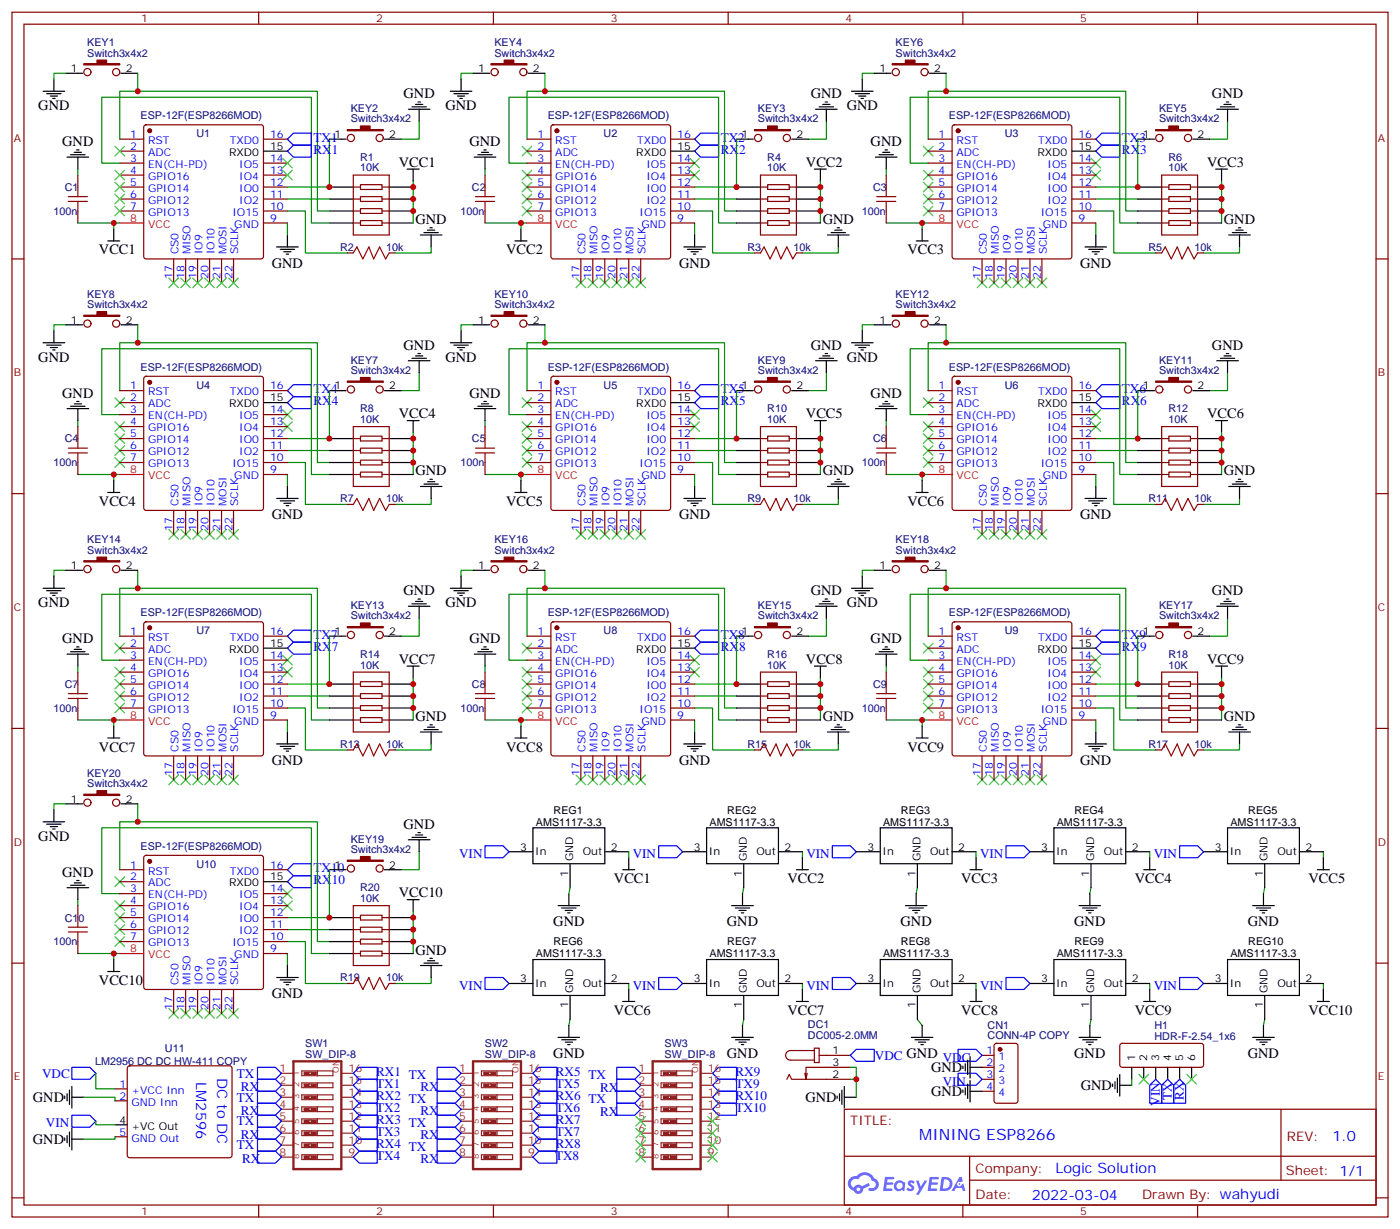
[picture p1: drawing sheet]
<svg xmlns="http://www.w3.org/2000/svg" width="412mm" height="362mm" viewBox="0 0 412 362" stroke-linecap="round" stroke-linejoin="round" font-family="sans-serif">
<defs><g id="words">
<text font-size="4.6" fill="#00f" x="270.8" y="335.8">MINING ESP8266</text>
<g font-size="4.2">
<text x="118.9" y="28.9">GND</text>
<text x="238.8" y="28.9">GND</text>
<text x="357" y="28.9">GND</text>
<text x="11.3" y="32.5">GND</text>
<text x="131.2" y="32.5">GND</text>
<text x="249.4" y="32.5">GND</text>
<text x="18.3" y="43">GND</text>
<text x="138.3" y="43">GND</text>
<text x="256.5" y="43">GND</text>
<text x="117.5" y="49.1">VCC1</text>
<text x="237.4" y="49.1">VCC2</text>
<text x="355.6" y="49.1">VCC3</text>
<text x="122.4" y="66">GND</text>
<text x="242.4" y="66">GND</text>
<text x="360.5" y="66">GND</text>
<text x="29.2" y="75">VCC1</text>
<text x="149.1" y="75">VCC2</text>
<text x="267.3" y="75">VCC3</text>
<text x="80.1" y="78.8">GND</text>
<text x="200" y="78.8">GND</text>
<text x="318.2" y="78.8">GND</text>
<text x="11.3" y="106.6">GND</text>
<text x="118.9" y="103">GND</text>
<text x="131.2" y="106.6">GND</text>
<text x="238.8" y="103">GND</text>
<text x="249.4" y="106.6">GND</text>
<text x="357" y="103">GND</text>
<text x="18.3" y="117.1">GND</text>
<text x="138.3" y="117.1">GND</text>
<text x="256.5" y="117.1">GND</text>
<text x="117.5" y="123.2">VCC4</text>
<text x="237.4" y="123.2">VCC5</text>
<text x="355.6" y="123.2">VCC6</text>
<text x="122.4" y="140.1">GND</text>
<text x="242.4" y="140.1">GND</text>
<text x="360.5" y="140.1">GND</text>
<text x="29.2" y="149">VCC4</text>
<text x="149.1" y="149">VCC5</text>
<text x="267.3" y="149">VCC6</text>
<text x="80.1" y="152.9">GND</text>
<text x="200" y="152.9">GND</text>
<text x="318.2" y="152.9">GND</text>
<text x="11.3" y="178.9">GND</text>
<text x="118.9" y="175.3">GND</text>
<text x="131.2" y="178.9">GND</text>
<text x="238.8" y="175.3">GND</text>
<text x="249.4" y="178.9">GND</text>
<text x="357" y="175.3">GND</text>
<text x="18.3" y="189.5">GND</text>
<text x="138.3" y="189.5">GND</text>
<text x="256.5" y="189.5">GND</text>
<text x="117.5" y="195.5">VCC7</text>
<text x="237.4" y="195.5">VCC8</text>
<text x="355.6" y="195.5">VCC9</text>
<text x="122.4" y="212.4">GND</text>
<text x="242.4" y="212.4">GND</text>
<text x="360.5" y="212.4">GND</text>
<text x="29.2" y="221.4">VCC7</text>
<text x="149.1" y="221.4">VCC8</text>
<text x="267.3" y="221.4">VCC9</text>
<text x="80.1" y="225.2">GND</text>
<text x="200" y="225.2">GND</text>
<text x="318.2" y="225.2">GND</text>
<text x="118.9" y="244.1">GND</text>
<text x="11.3" y="247.7">GND</text>
<text x="18.3" y="258.2">GND</text>
<text x="180.9" y="260.2">VCC1</text>
<text x="232" y="260.2">VCC2</text>
<text x="283.2" y="260.2">VCC3</text>
<text x="334.3" y="260.2">VCC4</text>
<text x="385.5" y="260.2">VCC5</text>
<text x="117.5" y="264.3">VCC10</text>
<text x="163" y="272.9">GND</text>
<text x="214.1" y="272.9">GND</text>
<text x="265.3" y="272.9">GND</text>
<text x="316.4" y="272.9">GND</text>
<text x="367.6" y="272.9">GND</text>
<text x="122.4" y="281.2">GND</text>
<text x="29.2" y="290.2">VCC10</text>
<text x="80.1" y="294">GND</text>
<text x="180.9" y="299">VCC6</text>
<text x="232" y="299">VCC7</text>
<text x="283.2" y="299">VCC8</text>
<text x="334.3" y="299">VCC9</text>
<text x="385.5" y="299">VCC10</text>
<text x="163" y="311.7">GND</text>
<text x="214.1" y="311.7">GND</text>
<text x="316.4" y="311.7">GND</text>
<text x="367.6" y="311.7">GND</text>
<text x="274.3" y="315.8">GND</text>
<text x="274.3" y="322.9">GND</text>
<text x="318.4" y="321.1">GND</text>
<text x="9.7" y="324.7">GND</text>
<text x="237.2" y="324.7">GND</text>
<text x="9.7" y="337">GND</text>
</g>
<g font-size="4.2" fill="#00f">
<text x="64" y="317.5" transform="rotate(90 64 317.5)">DC to DC</text>
<text x="57.8" y="318.8" transform="rotate(90 57.8 318.8)">LM2596</text>
<text x="392.5" y="336">1.0</text>
<text x="310.9" y="345.6">Logic Solution</text>
<text x="304" y="353.4">2022-03-04</text>
</g>
<g font-size="3.9" fill="#00f">
<text x="92.4" y="41.7">TX1</text>
<text x="212.3" y="41.7">TX2</text>
<text x="330.5" y="41.7">TX3</text>
<text x="92.4" y="45.3">RX1</text>
<text x="212.3" y="45.3">RX2</text>
<text x="330.5" y="45.3">RX3</text>
<text x="92.4" y="119.3">RX4</text>
<text x="92.4" y="115.8">TX4</text>
<text x="212.3" y="119.3">RX5</text>
<text x="212.3" y="115.8">TX5</text>
<text x="330.5" y="119.3">RX6</text>
<text x="330.5" y="115.8">TX6</text>
<text x="92.4" y="191.7">RX7</text>
<text x="92.4" y="188.1">TX7</text>
<text x="212.3" y="191.7">RX8</text>
<text x="212.3" y="188.1">TX8</text>
<text x="330.5" y="191.7">RX9</text>
<text x="330.5" y="188.1">TX9</text>
<text x="92.4" y="256.9">TX10</text>
<text x="135.2" y="252.7">VIN</text>
<text x="186.4" y="252.7">VIN</text>
<text x="237.5" y="252.7">VIN</text>
<text x="288.7" y="252.7">VIN</text>
<text x="339.9" y="252.7">VIN</text>
<text x="92.4" y="260.5">RX10</text>
<text x="135.2" y="291.5">VIN</text>
<text x="186.4" y="291.5">VIN</text>
<text x="237.5" y="291.5">VIN</text>
<text x="288.7" y="291.5">VIN</text>
<text x="339.9" y="291.5">VIN</text>
<text x="12.4" y="317.4">VDC</text>
<text x="69.8" y="317.4">TX</text>
<text x="110.8" y="316.9">RX1</text>
<text x="120.4" y="318">TX</text>
<text x="163.7" y="316.9">RX5</text>
<text x="173.4" y="318">TX</text>
<text x="216.6" y="316.9">RX9</text>
<text x="257.7" y="312.1">VDC GND VDC</text>
<text x="70.9" y="321.5">RX</text>
<text x="110.8" y="323.9">RX2</text>
<text x="110.8" y="320.4">TX1</text>
<text x="123.8" y="321.5">RX</text>
<text x="163.7" y="323.9">RX6</text>
<text x="163.7" y="320.4">TX5</text>
<text x="176.8" y="321.6">RX</text>
<text x="216.6" y="323.9">RX10</text>
<text x="216.6" y="320.4">TX9</text>
<text x="277.7" y="319.8">VIN</text>
<text x="69.8" y="324.5">TX</text>
<text x="70.9" y="328.5">RX</text>
<text x="110.8" y="327.5">TX2</text>
<text x="120.4" y="325">TX</text>
<text x="123.8" y="328.5">RX</text>
<text x="163.7" y="327.5">TX6</text>
<text x="173.4" y="325">TX</text>
<text x="176.8" y="328.6">RX</text>
<text x="216.6" y="327.5">TX10</text>
<text x="341.7" y="325.7" transform="rotate(-90 341.7 325.7)">VIN</text>
<text x="345.2" y="324.1" transform="rotate(-90 345.2 324.1)">TX</text>
<text x="348.7" y="324" transform="rotate(-90 348.7 324)">RX</text>
<text x="13.5" y="332.1">VIN</text>
<text x="69.8" y="331.5">TX</text>
<text x="70.9" y="335.6">RX</text>
<text x="110.8" y="331">RX3</text>
<text x="110.8" y="334.5">TX3</text>
<text x="120.4" y="332.1">TX</text>
<text x="123.8" y="335.6">RX</text>
<text x="163.7" y="331">RX7</text>
<text x="163.7" y="334.5">TX7</text>
<text x="69.8" y="338.6">TX</text>
<text x="110.8" y="338.1">RX4</text>
<text x="110.8" y="341.6">TX4</text>
<text x="120.4" y="339.1">TX</text>
<text x="163.5" y="341.5">TX8</text>
<text x="163.7" y="338.1">RX8</text>
<text x="71.3" y="342.7">RX</text>
<text x="123.8" y="342.6">RX</text>
</g>
<g font-size="3.9" fill="#800">
<text x="250.5" y="331.3">TITLE:</text>
<text x="379.1" y="336">REV:</text>
<text x="287.4" y="345.5">Company:</text>
<text x="378.7" y="346.1">Sheet: 1/1</text>
<text x="287.4" y="353.2">Date:</text>
<text x="336.4" y="353.3">Drawn By: wahyudi</text>
</g>
<g font-size="3.2" fill="#800">
<text x="41.6" y="6.6">1</text>
<text x="110.8" y="6.6">2</text>
<text x="179.9" y="6.6">3</text>
<text x="249.1" y="6.6">4</text>
<text x="318.2" y="6.6">5</text>
<text x="4.1" y="41.7">A</text>
<text x="405.9" y="41.7">A</text>
<text x="4.1" y="110.8">B</text>
<text x="405.9" y="110.8">B</text>
<text x="4.1" y="180">C</text>
<text x="405.9" y="180">C</text>
<text x="4.1" y="249.1">D</text>
<text x="405.9" y="249.1">D</text>
<text x="4.1" y="318.3">E</text>
<text x="405.9" y="318.3">E</text>
<text x="41.6" y="358">1</text>
<text x="110.8" y="358">2</text>
<text x="179.9" y="358">3</text>
<text x="249.1" y="358">4</text>
<text x="318.2" y="358">5</text>
</g>
<g font-size="3.2" fill="#000080">
<text x="25.7" y="16.7">Switch3x4x2</text>
<text x="25.7" y="13.6">KEY1</text>
<text x="145.6" y="16.7">Switch3x4x2</text>
<text x="145.7" y="13.6">KEY4</text>
<text x="263.8" y="16.7">Switch3x4x2</text>
<text x="263.8" y="13.6">KEY6</text>
<text x="41.4" y="35.1">ESP-12F(ESP8266MOD)</text>
<text x="103.3" y="33">KEY2</text>
<text x="161.3" y="35.1">ESP-12F(ESP8266MOD)</text>
<text x="223.3" y="33">KEY3</text>
<text x="279.5" y="35.1">ESP-12F(ESP8266MOD)</text>
<text x="341.4" y="33">KEY5</text>
<text x="57.9" y="40.4">U1</text>
<text x="103.3" y="36.1">Switch3x4x2</text>
<text x="177.8" y="40.4">U2</text>
<text x="223.3" y="36.1">Switch3x4x2</text>
<text x="296" y="40.4">U3</text>
<text x="341.4" y="36.1">Switch3x4x2</text>
<text x="106.1" y="47.3">R1</text>
<text x="226" y="47.3">R4</text>
<text x="344.2" y="47.3">R6</text>
<text x="106.1" y="50.5">10K</text>
<text x="226" y="50.5">10K</text>
<text x="344.2" y="50.5">10K</text>
<text x="19.1" y="56.3">C1</text>
<text x="139" y="56.3">C2</text>
<text x="257.2" y="56.3">C3</text>
<text x="15.7" y="63.3">100n</text>
<text x="135.7" y="63.3">100n</text>
<text x="253.9" y="63.3">100n</text>
<text x="100.2" y="73.9">R2</text>
<text x="113.8" y="73.9">10k</text>
<text x="220.1" y="73.9">R3</text>
<text x="233.7" y="73.9">10k</text>
<text x="338.3" y="73.9">R5</text>
<text x="351.9" y="73.9">10k</text>
<text x="25.7" y="87.7">KEY8</text>
<text x="145.7" y="87.7">KEY10</text>
<text x="263.8" y="87.7">KEY12</text>
<text x="25.7" y="90.7">Switch3x4x2</text>
<text x="145.6" y="90.7">Switch3x4x2</text>
<text x="263.8" y="90.7">Switch3x4x2</text>
<text x="103.3" y="107.1">KEY7</text>
<text x="223.3" y="107.1">KEY9</text>
<text x="341.4" y="107.1">KEY11</text>
<text x="41.4" y="109.2">ESP-12F(ESP8266MOD)</text>
<text x="103.3" y="110.1">Switch3x4x2</text>
<text x="161.3" y="109.2">ESP-12F(ESP8266MOD)</text>
<text x="223.3" y="110.1">Switch3x4x2</text>
<text x="279.5" y="109.2">ESP-12F(ESP8266MOD)</text>
<text x="341.4" y="110.1">Switch3x4x2</text>
<text x="57.9" y="114.5">U4</text>
<text x="177.8" y="114.5">U5</text>
<text x="296" y="114.5">U6</text>
<text x="106.1" y="124.6">10K</text>
<text x="106.1" y="121.4">R8</text>
<text x="226" y="124.6">10K</text>
<text x="226" y="121.4">R10</text>
<text x="344.2" y="124.6">10K</text>
<text x="344.2" y="121.4">R12</text>
<text x="19.1" y="130.3">C4</text>
<text x="139" y="130.3">C5</text>
<text x="257.2" y="130.3">C6</text>
<text x="15.7" y="137.4">100n</text>
<text x="135.7" y="137.4">100n</text>
<text x="253.9" y="137.4">100n</text>
<text x="100.2" y="148">R7</text>
<text x="113.8" y="148">10k</text>
<text x="220.1" y="148">R9</text>
<text x="233.7" y="148">10k</text>
<text x="338.3" y="148">R11</text>
<text x="351.9" y="148">10k</text>
<text x="25.7" y="160">KEY14</text>
<text x="145.7" y="160">KEY16</text>
<text x="263.8" y="160">KEY18</text>
<text x="25.7" y="163.1">Switch3x4x2</text>
<text x="145.6" y="163.1">Switch3x4x2</text>
<text x="263.8" y="163.1">Switch3x4x2</text>
<text x="103.3" y="179.4">KEY13</text>
<text x="223.3" y="179.4">KEY15</text>
<text x="341.4" y="179.4">KEY17</text>
<text x="41.4" y="181.5">ESP-12F(ESP8266MOD)</text>
<text x="103.3" y="182.5">Switch3x4x2</text>
<text x="161.3" y="181.5">ESP-12F(ESP8266MOD)</text>
<text x="223.3" y="182.5">Switch3x4x2</text>
<text x="279.5" y="181.5">ESP-12F(ESP8266MOD)</text>
<text x="341.4" y="182.5">Switch3x4x2</text>
<text x="57.9" y="186.8">U7</text>
<text x="177.8" y="186.8">U8</text>
<text x="296" y="186.8">U9</text>
<text x="106.1" y="196.9">10K</text>
<text x="106.1" y="193.7">R14</text>
<text x="226" y="196.9">10K</text>
<text x="226" y="193.7">R16</text>
<text x="344.2" y="196.9">10K</text>
<text x="344.2" y="193.7">R18</text>
<text x="19.1" y="202.7">C7</text>
<text x="139" y="202.7">C8</text>
<text x="257.2" y="202.7">C9</text>
<text x="15.7" y="209.7">100n</text>
<text x="135.7" y="209.7">100n</text>
<text x="253.9" y="209.7">100n</text>
<text x="100.2" y="220.3">R13</text>
<text x="113.8" y="220.3">10k</text>
<text x="220.1" y="220.3">R15</text>
<text x="233.7" y="220.3">10k</text>
<text x="338.3" y="220.3">R17</text>
<text x="351.9" y="220.3">10k</text>
<text x="25.7" y="231.8">Switch3x4x2</text>
<text x="25.7" y="228.8">KEY20</text>
<text x="41.4" y="250.3">ESP-12F(ESP8266MOD)</text>
<text x="103.3" y="251.2">Switch3x4x2</text>
<text x="103.3" y="248.2">KEY19</text>
<text x="57.9" y="255.6">U10</text>
<text x="106.1" y="262.5">R20</text>
<text x="106.1" y="265.7">10K</text>
<text x="19.1" y="271.5">C10</text>
<text x="15.7" y="278.5">100n</text>
<text x="100.2" y="289.1">R19</text>
<text x="113.8" y="289.1">10k</text>
<text x="238" y="302.8">DC1</text>
<text x="290.9" y="303">CN1</text>
<text x="340.1" y="303.1">H1</text>
<text x="48.6" y="309.9">U11</text>
<text x="89.9" y="311.6">SW_DIP-8</text>
<text x="89.9" y="308.4">SW1</text>
<text x="142.8" y="311.6">SW_DIP-8</text>
<text x="142.8" y="308.4">SW2</text>
<text x="195.8" y="311.6">SW_DIP-8</text>
<text x="195.8" y="308.4">SW3</text>
<text x="238" y="306.1">DC005-2.0MM</text>
<text x="290.9" y="306.2">CONN-4P COPY</text>
<text x="340.1" y="306.3">HDR-F-2.54_1x6</text>
<text x="28" y="313.8">LM2956 DC DC HW-411 COPY</text>
</g>
<g font-size="3.2">
<text x="20.9" y="21.2">1</text>
<text x="37" y="21.2">2</text>
<text x="140.9" y="21.2">1</text>
<text x="157" y="21.2">2</text>
<text x="259" y="21.2">1</text>
<text x="275.2" y="21.2">2</text>
<text x="98.5" y="40.6">1</text>
<text x="114.7" y="40.6">2</text>
<text x="218.5" y="40.6">1</text>
<text x="234.6" y="40.6">2</text>
<text x="336.6" y="40.6">1</text>
<text x="352.8" y="40.6">2</text>
<text x="67.5" y="45.9">RXD0</text>
<text x="79.6" y="44.2">15</text>
<text x="187.4" y="45.9">RXD0</text>
<text x="199.5" y="44.2">15</text>
<text x="305.6" y="45.9">RXD0</text>
<text x="317.7" y="44.2">15</text>
<text x="20.9" y="95.3">1</text>
<text x="37" y="95.3">2</text>
<text x="140.9" y="95.3">1</text>
<text x="157" y="95.3">2</text>
<text x="259" y="95.3">1</text>
<text x="275.2" y="95.3">2</text>
<text x="79.6" y="118.3">15</text>
<text x="98.5" y="114.7">1</text>
<text x="114.7" y="114.7">2</text>
<text x="199.5" y="118.3">15</text>
<text x="218.5" y="114.7">1</text>
<text x="234.6" y="114.7">2</text>
<text x="317.7" y="118.3">15</text>
<text x="336.6" y="114.7">1</text>
<text x="352.8" y="114.7">2</text>
<text x="67.5" y="120">RXD0</text>
<text x="187.4" y="120">RXD0</text>
<text x="305.6" y="120">RXD0</text>
<text x="20.9" y="167.6">1</text>
<text x="37" y="167.6">2</text>
<text x="140.9" y="167.6">1</text>
<text x="157" y="167.6">2</text>
<text x="259" y="167.6">1</text>
<text x="275.2" y="167.6">2</text>
<text x="79.6" y="190.6">15</text>
<text x="98.5" y="187">1</text>
<text x="114.7" y="187">2</text>
<text x="199.5" y="190.6">15</text>
<text x="218.5" y="187">1</text>
<text x="234.6" y="187">2</text>
<text x="317.7" y="190.6">15</text>
<text x="336.6" y="187">1</text>
<text x="352.8" y="187">2</text>
<text x="67.5" y="192.3">RXD0</text>
<text x="187.4" y="192.3">RXD0</text>
<text x="305.6" y="192.3">RXD0</text>
<text x="20.9" y="236.4">1</text>
<text x="37" y="236.4">2</text>
<text x="163.1" y="239.7">REG1</text>
<text x="214.2" y="239.7">REG2</text>
<text x="265.4" y="239.7">REG3</text>
<text x="316.5" y="239.7">REG4</text>
<text x="367.7" y="239.7">REG5</text>
<text x="157.8" y="243.2">AMS1117-3.3</text>
<text x="209" y="243.2">AMS1117-3.3</text>
<text x="260.1" y="243.2">AMS1117-3.3</text>
<text x="311.3" y="243.2">AMS1117-3.3</text>
<text x="362.5" y="243.2">AMS1117-3.3</text>
<text x="153.2" y="250.5">3</text>
<text x="157.7" y="252">In</text>
<text x="171.7" y="252">Out</text>
<text x="179.9" y="250.5">2</text>
<text x="204.4" y="250.5">3</text>
<text x="208.8" y="252">In</text>
<text x="222.8" y="252">Out</text>
<text x="231.1" y="250.5">2</text>
<text x="255.5" y="250.5">3</text>
<text x="260" y="252">In</text>
<text x="274" y="252">Out</text>
<text x="282.2" y="250.5">2</text>
<text x="306.7" y="250.5">3</text>
<text x="311.1" y="252">In</text>
<text x="325.1" y="252">Out</text>
<text x="333.4" y="250.5">2</text>
<text x="357.8" y="250.5">3</text>
<text x="362.3" y="252">In</text>
<text x="376.3" y="252">Out</text>
<text x="384.5" y="250.5">2</text>
<text x="98.5" y="255.8">1</text>
<text x="114.7" y="255.8">2</text>
<text x="168.8" y="253.7" transform="rotate(-90 168.8 253.7)">GND</text>
<text x="220" y="253.7" transform="rotate(-90 220 253.7)">GND</text>
<text x="271.1" y="253.7" transform="rotate(-90 271.1 253.7)">GND</text>
<text x="322.3" y="253.7" transform="rotate(-90 322.3 253.7)">GND</text>
<text x="373.4" y="253.7" transform="rotate(-90 373.4 253.7)">GND</text>
<text x="67.5" y="261.1">RXD0</text>
<text x="79.6" y="259.4">15</text>
<text x="167.4" y="258.2" transform="rotate(-90 167.4 258.2)">1</text>
<text x="218.5" y="258.2" transform="rotate(-90 218.5 258.2)">1</text>
<text x="269.7" y="258.2" transform="rotate(-90 269.7 258.2)">1</text>
<text x="320.9" y="258.2" transform="rotate(-90 320.9 258.2)">1</text>
<text x="372" y="258.2" transform="rotate(-90 372 258.2)">1</text>
<text x="163.1" y="278.5">REG6</text>
<text x="214.2" y="278.5">REG7</text>
<text x="265.4" y="278.5">REG8</text>
<text x="316.5" y="278.5">REG9</text>
<text x="367.7" y="278.5">REG10</text>
<text x="157.8" y="282">AMS1117-3.3</text>
<text x="209" y="282">AMS1117-3.3</text>
<text x="260.1" y="282">AMS1117-3.3</text>
<text x="311.3" y="282">AMS1117-3.3</text>
<text x="362.5" y="282">AMS1117-3.3</text>
<text x="153.2" y="289.3">3</text>
<text x="157.7" y="290.8">In</text>
<text x="168.8" y="292.5" transform="rotate(-90 168.8 292.5)">GND</text>
<text x="171.7" y="290.8">Out</text>
<text x="179.9" y="289.3">2</text>
<text x="204.4" y="289.3">3</text>
<text x="208.8" y="290.8">In</text>
<text x="220" y="292.5" transform="rotate(-90 220 292.5)">GND</text>
<text x="222.8" y="290.8">Out</text>
<text x="231.1" y="289.3">2</text>
<text x="255.5" y="289.3">3</text>
<text x="260" y="290.8">In</text>
<text x="271.1" y="292.5" transform="rotate(-90 271.1 292.5)">GND</text>
<text x="274" y="290.8">Out</text>
<text x="282.2" y="289.3">2</text>
<text x="306.7" y="289.3">3</text>
<text x="311.1" y="290.8">In</text>
<text x="322.3" y="292.5" transform="rotate(-90 322.3 292.5)">GND</text>
<text x="325.1" y="290.8">Out</text>
<text x="333.4" y="289.3">2</text>
<text x="357.8" y="289.3">3</text>
<text x="362.3" y="290.8">In</text>
<text x="373.4" y="292.5" transform="rotate(-90 373.4 292.5)">GND</text>
<text x="376.3" y="290.8">Out</text>
<text x="384.5" y="289.3">2</text>
<text x="167.4" y="297" transform="rotate(-90 167.4 297)">1</text>
<text x="218.5" y="297" transform="rotate(-90 218.5 297)">1</text>
<text x="269.7" y="297" transform="rotate(-90 269.7 297)">1</text>
<text x="320.9" y="297" transform="rotate(-90 320.9 297)">1</text>
<text x="372" y="297" transform="rotate(-90 372 297)">1</text>
<text x="245.2" y="310.5">1</text>
<text x="245.2" y="314">3</text>
<text x="245.2" y="317.6">2</text>
<text x="334.4" y="312.6" transform="rotate(-90 334.4 312.6)">1</text>
<text x="338" y="312.6" transform="rotate(-90 338 312.6)">2</text>
<text x="341.5" y="312.6" transform="rotate(-90 341.5 312.6)">3</text>
<text x="345" y="312.6" transform="rotate(-90 345 312.6)">4</text>
<text x="348.5" y="312.6" transform="rotate(-90 348.5 312.6)">5</text>
<text x="352.1" y="312.6" transform="rotate(-90 352.1 312.6)">6</text>
<text x="35.2" y="331">4</text>
<text x="38.7" y="332.7">+VC Out</text>
</g>
<g font-size="3.2" fill="#00f">
<text x="38.4" y="40.6">1</text>
<text x="79.6" y="40.6">16</text>
<text x="158.3" y="40.6">1</text>
<text x="199.5" y="40.6">16</text>
<text x="276.5" y="40.6">1</text>
<text x="317.7" y="40.6">16</text>
<text x="38.4" y="44.2">2</text>
<text x="38.4" y="47.7">3</text>
<text x="43.6" y="42.4">RST</text>
<text x="43.6" y="45.9">ADC</text>
<text x="67.7" y="42.4">TXD0</text>
<text x="79.6" y="47.7">14</text>
<text x="158.3" y="44.2">2</text>
<text x="158.3" y="47.7">3</text>
<text x="163.6" y="42.4">RST</text>
<text x="163.6" y="45.9">ADC</text>
<text x="187.7" y="42.4">TXD0</text>
<text x="199.5" y="47.7">14</text>
<text x="276.5" y="44.2">2</text>
<text x="276.5" y="47.7">3</text>
<text x="281.8" y="42.4">RST</text>
<text x="281.8" y="45.9">ADC</text>
<text x="305.8" y="42.4">TXD0</text>
<text x="317.7" y="47.7">14</text>
<text x="38.4" y="51.2">4</text>
<text x="43.6" y="49.5">EN(CH-PD)</text>
<text x="43.6" y="53">GPIO16</text>
<text x="70.5" y="53">IO4</text>
<text x="70.5" y="49.5">IO5</text>
<text x="79.6" y="51.2">13</text>
<text x="158.3" y="51.2">4</text>
<text x="163.6" y="49.5">EN(CH-PD)</text>
<text x="163.6" y="53">GPIO16</text>
<text x="190.4" y="53">IO4</text>
<text x="190.4" y="49.5">IO5</text>
<text x="199.5" y="51.2">13</text>
<text x="276.5" y="51.2">4</text>
<text x="281.8" y="49.5">EN(CH-PD)</text>
<text x="281.8" y="53">GPIO16</text>
<text x="308.6" y="53">IO4</text>
<text x="308.6" y="49.5">IO5</text>
<text x="317.7" y="51.2">13</text>
<text x="38.4" y="54.8">5</text>
<text x="38.4" y="58.3">6</text>
<text x="43.6" y="56.5">GPIO14</text>
<text x="70.5" y="56.5">IO0</text>
<text x="79.6" y="58.3">11</text>
<text x="79.6" y="54.8">12</text>
<text x="158.3" y="54.8">5</text>
<text x="158.3" y="58.3">6</text>
<text x="163.6" y="56.5">GPIO14</text>
<text x="190.4" y="56.5">IO0</text>
<text x="199.5" y="58.3">11</text>
<text x="199.5" y="54.8">12</text>
<text x="276.5" y="54.8">5</text>
<text x="276.5" y="58.3">6</text>
<text x="281.8" y="56.5">GPIO14</text>
<text x="308.6" y="56.5">IO0</text>
<text x="317.7" y="58.3">11</text>
<text x="317.7" y="54.8">12</text>
<text x="38.4" y="61.8">7</text>
<text x="43.6" y="60">GPIO12</text>
<text x="43.6" y="63.6">GPIO13</text>
<text x="68.4" y="63.6">IO15</text>
<text x="70.5" y="60">IO2</text>
<text x="79.6" y="65.3">9</text>
<text x="79.6" y="61.8">10</text>
<text x="158.3" y="61.8">7</text>
<text x="163.6" y="60">GPIO12</text>
<text x="163.6" y="63.6">GPIO13</text>
<text x="188.4" y="63.6">IO15</text>
<text x="190.4" y="60">IO2</text>
<text x="199.5" y="65.3">9</text>
<text x="199.5" y="61.8">10</text>
<text x="276.5" y="61.8">7</text>
<text x="281.8" y="60">GPIO12</text>
<text x="281.8" y="63.6">GPIO13</text>
<text x="306.6" y="63.6">IO15</text>
<text x="308.6" y="60">IO2</text>
<text x="317.7" y="65.3">9</text>
<text x="317.7" y="61.8">10</text>
<text x="69" y="67.1">GND</text>
<text x="189" y="67.1">GND</text>
<text x="307.1" y="67.1">GND</text>
<text x="52.6" y="75" transform="rotate(-90 52.6 75)">CS0</text>
<text x="56.1" y="75" transform="rotate(-90 56.1 75)">MISO</text>
<text x="59.6" y="75" transform="rotate(-90 59.6 75)">IO9</text>
<text x="63.1" y="75" transform="rotate(-90 63.1 75)">IO10</text>
<text x="66.7" y="75" transform="rotate(-90 66.7 75)">MOSI</text>
<text x="70.2" y="75" transform="rotate(-90 70.2 75)">SCLK</text>
<text x="172.5" y="75" transform="rotate(-90 172.5 75)">CS0</text>
<text x="176" y="75" transform="rotate(-90 176 75)">MISO</text>
<text x="179.6" y="75" transform="rotate(-90 179.6 75)">IO9</text>
<text x="183.1" y="75" transform="rotate(-90 183.1 75)">IO10</text>
<text x="186.6" y="75" transform="rotate(-90 186.6 75)">MOSI</text>
<text x="190.1" y="75" transform="rotate(-90 190.1 75)">SCLK</text>
<text x="290.7" y="75" transform="rotate(-90 290.7 75)">CS0</text>
<text x="294.2" y="75" transform="rotate(-90 294.2 75)">MISO</text>
<text x="297.7" y="75" transform="rotate(-90 297.7 75)">IO9</text>
<text x="301.3" y="75" transform="rotate(-90 301.3 75)">IO10</text>
<text x="304.8" y="75" transform="rotate(-90 304.8 75)">MOSI</text>
<text x="308.3" y="75" transform="rotate(-90 308.3 75)">SCLK</text>
<text x="50.8" y="82.2" transform="rotate(-90 50.8 82.2)">17</text>
<text x="54.3" y="82.2" transform="rotate(-90 54.3 82.2)">18</text>
<text x="57.9" y="82.2" transform="rotate(-90 57.9 82.2)">19</text>
<text x="61.4" y="82.2" transform="rotate(-90 61.4 82.2)">20</text>
<text x="64.9" y="82.2" transform="rotate(-90 64.9 82.2)">21</text>
<text x="68.4" y="82.2" transform="rotate(-90 68.4 82.2)">22</text>
<text x="170.7" y="82.2" transform="rotate(-90 170.7 82.2)">17</text>
<text x="174.3" y="82.2" transform="rotate(-90 174.3 82.2)">18</text>
<text x="177.8" y="82.2" transform="rotate(-90 177.8 82.2)">19</text>
<text x="181.3" y="82.2" transform="rotate(-90 181.3 82.2)">20</text>
<text x="184.9" y="82.2" transform="rotate(-90 184.9 82.2)">21</text>
<text x="188.4" y="82.2" transform="rotate(-90 188.4 82.2)">22</text>
<text x="288.9" y="82.2" transform="rotate(-90 288.9 82.2)">17</text>
<text x="292.5" y="82.2" transform="rotate(-90 292.5 82.2)">18</text>
<text x="296" y="82.2" transform="rotate(-90 296 82.2)">19</text>
<text x="299.5" y="82.2" transform="rotate(-90 299.5 82.2)">20</text>
<text x="303" y="82.2" transform="rotate(-90 303 82.2)">21</text>
<text x="306.6" y="82.2" transform="rotate(-90 306.6 82.2)">22</text>
<text x="38.4" y="114.7">1</text>
<text x="38.4" y="118.3">2</text>
<text x="43.6" y="116.5">RST</text>
<text x="67.7" y="116.5">TXD0</text>
<text x="79.6" y="114.7">16</text>
<text x="158.3" y="114.7">1</text>
<text x="158.3" y="118.3">2</text>
<text x="163.6" y="116.5">RST</text>
<text x="187.7" y="116.5">TXD0</text>
<text x="199.5" y="114.7">16</text>
<text x="276.5" y="114.7">1</text>
<text x="276.5" y="118.3">2</text>
<text x="281.8" y="116.5">RST</text>
<text x="305.8" y="116.5">TXD0</text>
<text x="317.7" y="114.7">16</text>
<text x="38.4" y="121.8">3</text>
<text x="38.4" y="125.3">4</text>
<text x="43.6" y="120">ADC</text>
<text x="43.6" y="123.5">EN(CH-PD)</text>
<text x="70.5" y="123.5">IO5</text>
<text x="79.6" y="125.3">13</text>
<text x="79.6" y="121.8">14</text>
<text x="158.3" y="121.8">3</text>
<text x="158.3" y="125.3">4</text>
<text x="163.6" y="120">ADC</text>
<text x="163.6" y="123.5">EN(CH-PD)</text>
<text x="190.4" y="123.5">IO5</text>
<text x="199.5" y="125.3">13</text>
<text x="199.5" y="121.8">14</text>
<text x="276.5" y="121.8">3</text>
<text x="276.5" y="125.3">4</text>
<text x="281.8" y="120">ADC</text>
<text x="281.8" y="123.5">EN(CH-PD)</text>
<text x="308.6" y="123.5">IO5</text>
<text x="317.7" y="125.3">13</text>
<text x="317.7" y="121.8">14</text>
<text x="38.4" y="128.8">5</text>
<text x="43.6" y="127.1">GPIO16</text>
<text x="43.6" y="130.6">GPIO14</text>
<text x="70.5" y="130.6">IO0</text>
<text x="70.5" y="127.1">IO4</text>
<text x="79.6" y="128.8">12</text>
<text x="158.3" y="128.8">5</text>
<text x="163.6" y="127.1">GPIO16</text>
<text x="163.6" y="130.6">GPIO14</text>
<text x="190.4" y="130.6">IO0</text>
<text x="190.4" y="127.1">IO4</text>
<text x="199.5" y="128.8">12</text>
<text x="276.5" y="128.8">5</text>
<text x="281.8" y="127.1">GPIO16</text>
<text x="281.8" y="130.6">GPIO14</text>
<text x="308.6" y="130.6">IO0</text>
<text x="308.6" y="127.1">IO4</text>
<text x="317.7" y="128.8">12</text>
<text x="38.4" y="132.4">6</text>
<text x="38.4" y="135.9">7</text>
<text x="43.6" y="134.1">GPIO12</text>
<text x="43.6" y="137.7">GPIO13</text>
<text x="68.4" y="137.7">IO15</text>
<text x="70.5" y="134.1">IO2</text>
<text x="79.6" y="135.9">10</text>
<text x="79.6" y="132.4">11</text>
<text x="158.3" y="132.4">6</text>
<text x="158.3" y="135.9">7</text>
<text x="163.6" y="134.1">GPIO12</text>
<text x="163.6" y="137.7">GPIO13</text>
<text x="188.4" y="137.7">IO15</text>
<text x="190.4" y="134.1">IO2</text>
<text x="199.5" y="135.9">10</text>
<text x="199.5" y="132.4">11</text>
<text x="276.5" y="132.4">6</text>
<text x="276.5" y="135.9">7</text>
<text x="281.8" y="134.1">GPIO12</text>
<text x="281.8" y="137.7">GPIO13</text>
<text x="306.6" y="137.7">IO15</text>
<text x="308.6" y="134.1">IO2</text>
<text x="317.7" y="135.9">10</text>
<text x="317.7" y="132.4">11</text>
<text x="69" y="141.2">GND</text>
<text x="79.6" y="139.4">9</text>
<text x="189" y="141.2">GND</text>
<text x="199.5" y="139.4">9</text>
<text x="307.1" y="141.2">GND</text>
<text x="317.7" y="139.4">9</text>
<text x="52.6" y="149" transform="rotate(-90 52.6 149)">CS0</text>
<text x="56.1" y="149" transform="rotate(-90 56.1 149)">MISO</text>
<text x="59.6" y="149" transform="rotate(-90 59.6 149)">IO9</text>
<text x="63.1" y="149" transform="rotate(-90 63.1 149)">IO10</text>
<text x="66.7" y="149" transform="rotate(-90 66.7 149)">MOSI</text>
<text x="70.2" y="149" transform="rotate(-90 70.2 149)">SCLK</text>
<text x="172.5" y="149" transform="rotate(-90 172.5 149)">CS0</text>
<text x="176" y="149" transform="rotate(-90 176 149)">MISO</text>
<text x="179.6" y="149" transform="rotate(-90 179.6 149)">IO9</text>
<text x="183.1" y="149" transform="rotate(-90 183.1 149)">IO10</text>
<text x="186.6" y="149" transform="rotate(-90 186.6 149)">MOSI</text>
<text x="190.1" y="149" transform="rotate(-90 190.1 149)">SCLK</text>
<text x="290.7" y="149" transform="rotate(-90 290.7 149)">CS0</text>
<text x="294.2" y="149" transform="rotate(-90 294.2 149)">MISO</text>
<text x="297.7" y="149" transform="rotate(-90 297.7 149)">IO9</text>
<text x="301.3" y="149" transform="rotate(-90 301.3 149)">IO10</text>
<text x="304.8" y="149" transform="rotate(-90 304.8 149)">MOSI</text>
<text x="308.3" y="149" transform="rotate(-90 308.3 149)">SCLK</text>
<text x="50.8" y="156.3" transform="rotate(-90 50.8 156.3)">17</text>
<text x="54.3" y="156.3" transform="rotate(-90 54.3 156.3)">18</text>
<text x="57.9" y="156.3" transform="rotate(-90 57.9 156.3)">19</text>
<text x="61.4" y="156.3" transform="rotate(-90 61.4 156.3)">20</text>
<text x="64.9" y="156.3" transform="rotate(-90 64.9 156.3)">21</text>
<text x="68.4" y="156.3" transform="rotate(-90 68.4 156.3)">22</text>
<text x="170.7" y="156.3" transform="rotate(-90 170.7 156.3)">17</text>
<text x="174.3" y="156.3" transform="rotate(-90 174.3 156.3)">18</text>
<text x="177.8" y="156.3" transform="rotate(-90 177.8 156.3)">19</text>
<text x="181.3" y="156.3" transform="rotate(-90 181.3 156.3)">20</text>
<text x="184.9" y="156.3" transform="rotate(-90 184.9 156.3)">21</text>
<text x="188.4" y="156.3" transform="rotate(-90 188.4 156.3)">22</text>
<text x="288.9" y="156.3" transform="rotate(-90 288.9 156.3)">17</text>
<text x="292.5" y="156.3" transform="rotate(-90 292.5 156.3)">18</text>
<text x="296" y="156.3" transform="rotate(-90 296 156.3)">19</text>
<text x="299.5" y="156.3" transform="rotate(-90 299.5 156.3)">20</text>
<text x="303" y="156.3" transform="rotate(-90 303 156.3)">21</text>
<text x="306.6" y="156.3" transform="rotate(-90 306.6 156.3)">22</text>
<text x="38.4" y="187">1</text>
<text x="38.4" y="190.6">2</text>
<text x="43.6" y="188.8">RST</text>
<text x="67.7" y="188.8">TXD0</text>
<text x="79.6" y="187">16</text>
<text x="158.3" y="187">1</text>
<text x="158.3" y="190.6">2</text>
<text x="163.6" y="188.8">RST</text>
<text x="187.7" y="188.8">TXD0</text>
<text x="199.5" y="187">16</text>
<text x="276.5" y="187">1</text>
<text x="276.5" y="190.6">2</text>
<text x="281.8" y="188.8">RST</text>
<text x="305.8" y="188.8">TXD0</text>
<text x="317.7" y="187">16</text>
<text x="38.4" y="194.1">3</text>
<text x="38.4" y="197.6">4</text>
<text x="43.6" y="192.3">ADC</text>
<text x="43.6" y="195.9">EN(CH-PD)</text>
<text x="70.5" y="195.9">IO5</text>
<text x="79.6" y="197.6">13</text>
<text x="79.6" y="194.1">14</text>
<text x="158.3" y="194.1">3</text>
<text x="158.3" y="197.6">4</text>
<text x="163.6" y="192.3">ADC</text>
<text x="163.6" y="195.9">EN(CH-PD)</text>
<text x="190.4" y="195.9">IO5</text>
<text x="199.5" y="197.6">13</text>
<text x="199.5" y="194.1">14</text>
<text x="276.5" y="194.1">3</text>
<text x="276.5" y="197.6">4</text>
<text x="281.8" y="192.3">ADC</text>
<text x="281.8" y="195.9">EN(CH-PD)</text>
<text x="308.6" y="195.9">IO5</text>
<text x="317.7" y="197.6">13</text>
<text x="317.7" y="194.1">14</text>
<text x="38.4" y="201.2">5</text>
<text x="43.6" y="199.4">GPIO16</text>
<text x="43.6" y="202.9">GPIO14</text>
<text x="70.5" y="202.9">IO0</text>
<text x="70.5" y="199.4">IO4</text>
<text x="79.6" y="201.2">12</text>
<text x="158.3" y="201.2">5</text>
<text x="163.6" y="199.4">GPIO16</text>
<text x="163.6" y="202.9">GPIO14</text>
<text x="190.4" y="202.9">IO0</text>
<text x="190.4" y="199.4">IO4</text>
<text x="199.5" y="201.2">12</text>
<text x="276.5" y="201.2">5</text>
<text x="281.8" y="199.4">GPIO16</text>
<text x="281.8" y="202.9">GPIO14</text>
<text x="308.6" y="202.9">IO0</text>
<text x="308.6" y="199.4">IO4</text>
<text x="317.7" y="201.2">12</text>
<text x="38.4" y="204.7">6</text>
<text x="38.4" y="208.2">7</text>
<text x="43.6" y="206.4">GPIO12</text>
<text x="43.6" y="210">GPIO13</text>
<text x="68.4" y="210">IO15</text>
<text x="70.5" y="206.4">IO2</text>
<text x="79.6" y="208.2">10</text>
<text x="79.6" y="204.7">11</text>
<text x="158.3" y="204.7">6</text>
<text x="158.3" y="208.2">7</text>
<text x="163.6" y="206.4">GPIO12</text>
<text x="163.6" y="210">GPIO13</text>
<text x="188.4" y="210">IO15</text>
<text x="190.4" y="206.4">IO2</text>
<text x="199.5" y="208.2">10</text>
<text x="199.5" y="204.7">11</text>
<text x="276.5" y="204.7">6</text>
<text x="276.5" y="208.2">7</text>
<text x="281.8" y="206.4">GPIO12</text>
<text x="281.8" y="210">GPIO13</text>
<text x="306.6" y="210">IO15</text>
<text x="308.6" y="206.4">IO2</text>
<text x="317.7" y="208.2">10</text>
<text x="317.7" y="204.7">11</text>
<text x="69" y="213.5">GND</text>
<text x="79.6" y="211.7">9</text>
<text x="189" y="213.5">GND</text>
<text x="199.5" y="211.7">9</text>
<text x="307.1" y="213.5">GND</text>
<text x="317.7" y="211.7">9</text>
<text x="52.6" y="221.4" transform="rotate(-90 52.6 221.4)">CS0</text>
<text x="56.1" y="221.4" transform="rotate(-90 56.1 221.4)">MISO</text>
<text x="59.6" y="221.4" transform="rotate(-90 59.6 221.4)">IO9</text>
<text x="63.1" y="221.4" transform="rotate(-90 63.1 221.4)">IO10</text>
<text x="66.7" y="221.4" transform="rotate(-90 66.7 221.4)">MOSI</text>
<text x="70.2" y="221.4" transform="rotate(-90 70.2 221.4)">SCLK</text>
<text x="172.5" y="221.4" transform="rotate(-90 172.5 221.4)">CS0</text>
<text x="176" y="221.4" transform="rotate(-90 176 221.4)">MISO</text>
<text x="179.6" y="221.4" transform="rotate(-90 179.6 221.4)">IO9</text>
<text x="183.1" y="221.4" transform="rotate(-90 183.1 221.4)">IO10</text>
<text x="186.6" y="221.4" transform="rotate(-90 186.6 221.4)">MOSI</text>
<text x="190.1" y="221.4" transform="rotate(-90 190.1 221.4)">SCLK</text>
<text x="290.7" y="221.4" transform="rotate(-90 290.7 221.4)">CS0</text>
<text x="294.2" y="221.4" transform="rotate(-90 294.2 221.4)">MISO</text>
<text x="297.7" y="221.4" transform="rotate(-90 297.7 221.4)">IO9</text>
<text x="301.3" y="221.4" transform="rotate(-90 301.3 221.4)">IO10</text>
<text x="304.8" y="221.4" transform="rotate(-90 304.8 221.4)">MOSI</text>
<text x="308.3" y="221.4" transform="rotate(-90 308.3 221.4)">SCLK</text>
<text x="50.8" y="228.6" transform="rotate(-90 50.8 228.6)">17</text>
<text x="54.3" y="228.6" transform="rotate(-90 54.3 228.6)">18</text>
<text x="57.9" y="228.6" transform="rotate(-90 57.9 228.6)">19</text>
<text x="61.4" y="228.6" transform="rotate(-90 61.4 228.6)">20</text>
<text x="64.9" y="228.6" transform="rotate(-90 64.9 228.6)">21</text>
<text x="68.4" y="228.6" transform="rotate(-90 68.4 228.6)">22</text>
<text x="170.7" y="228.6" transform="rotate(-90 170.7 228.6)">17</text>
<text x="174.3" y="228.6" transform="rotate(-90 174.3 228.6)">18</text>
<text x="177.8" y="228.6" transform="rotate(-90 177.8 228.6)">19</text>
<text x="181.3" y="228.6" transform="rotate(-90 181.3 228.6)">20</text>
<text x="184.9" y="228.6" transform="rotate(-90 184.9 228.6)">21</text>
<text x="188.4" y="228.6" transform="rotate(-90 188.4 228.6)">22</text>
<text x="288.9" y="228.6" transform="rotate(-90 288.9 228.6)">17</text>
<text x="292.5" y="228.6" transform="rotate(-90 292.5 228.6)">18</text>
<text x="296" y="228.6" transform="rotate(-90 296 228.6)">19</text>
<text x="299.5" y="228.6" transform="rotate(-90 299.5 228.6)">20</text>
<text x="303" y="228.6" transform="rotate(-90 303 228.6)">21</text>
<text x="306.6" y="228.6" transform="rotate(-90 306.6 228.6)">22</text>
<text x="38.4" y="255.8">1</text>
<text x="43.6" y="257.6">RST</text>
<text x="67.7" y="257.6">TXD0</text>
<text x="79.6" y="255.8">16</text>
<text x="38.4" y="259.4">2</text>
<text x="38.4" y="262.9">3</text>
<text x="43.6" y="261.1">ADC</text>
<text x="79.6" y="262.9">14</text>
<text x="38.4" y="266.4">4</text>
<text x="38.4" y="269.9">5</text>
<text x="43.6" y="264.7">EN(CH-PD)</text>
<text x="43.6" y="268.2">GPIO16</text>
<text x="70.5" y="268.2">IO4</text>
<text x="70.5" y="264.7">IO5</text>
<text x="79.6" y="269.9">12</text>
<text x="79.6" y="266.4">13</text>
<text x="38.4" y="273.5">6</text>
<text x="43.6" y="271.7">GPIO14</text>
<text x="43.6" y="275.2">GPIO12</text>
<text x="70.5" y="275.2">IO2</text>
<text x="70.5" y="271.7">IO0</text>
<text x="79.6" y="273.5">11</text>
<text x="38.4" y="277">7</text>
<text x="43.6" y="278.8">GPIO13</text>
<text x="68.4" y="278.8">IO15</text>
<text x="79.6" y="280.5">9</text>
<text x="79.6" y="277">10</text>
<text x="69" y="282.3">GND</text>
<text x="52.6" y="290.2" transform="rotate(-90 52.6 290.2)">CS0</text>
<text x="56.1" y="290.2" transform="rotate(-90 56.1 290.2)">MISO</text>
<text x="59.6" y="290.2" transform="rotate(-90 59.6 290.2)">IO9</text>
<text x="63.1" y="290.2" transform="rotate(-90 63.1 290.2)">IO10</text>
<text x="66.7" y="290.2" transform="rotate(-90 66.7 290.2)">MOSI</text>
<text x="70.2" y="290.2" transform="rotate(-90 70.2 290.2)">SCLK</text>
<text x="50.8" y="297.4" transform="rotate(-90 50.8 297.4)">17</text>
<text x="54.3" y="297.4" transform="rotate(-90 54.3 297.4)">18</text>
<text x="57.9" y="297.4" transform="rotate(-90 57.9 297.4)">19</text>
<text x="61.4" y="297.4" transform="rotate(-90 61.4 297.4)">20</text>
<text x="64.9" y="297.4" transform="rotate(-90 64.9 297.4)">21</text>
<text x="68.4" y="297.4" transform="rotate(-90 68.4 297.4)">22</text>
<text x="290.6" y="310.5">1</text>
<text x="290.6" y="314">2</text>
<text x="290.6" y="317.6">3</text>
<text x="294.1" y="312.3">1</text>
<text x="294.1" y="315.8">2</text>
<text x="35.2" y="320.4">1</text>
<text x="35.2" y="323.9">2</text>
<text x="38.7" y="322.2">+VCC Inn</text>
<text x="290.6" y="321.1">4</text>
<text x="294.1" y="319.3">3</text>
<text x="294.1" y="322.9">4</text>
<text x="38.7" y="325.7">GND Inn</text>
<text x="35.2" y="334.5">5</text>
<text x="38.7" y="336.3">GND Out</text>
</g>
<g font-size="3.2" fill="#f00">
<text x="38.4" y="65.3">8</text>
<text x="158.3" y="65.3">8</text>
<text x="276.5" y="65.3">8</text>
<text x="43.6" y="67.1">VCC</text>
<text x="163.6" y="67.1">VCC</text>
<text x="281.8" y="67.1">VCC</text>
<text x="38.4" y="139.4">8</text>
<text x="43.6" y="141.2">VCC</text>
<text x="158.3" y="139.4">8</text>
<text x="163.6" y="141.2">VCC</text>
<text x="276.5" y="139.4">8</text>
<text x="281.8" y="141.2">VCC</text>
<text x="38.4" y="211.7">8</text>
<text x="43.6" y="213.5">VCC</text>
<text x="158.3" y="211.7">8</text>
<text x="163.6" y="213.5">VCC</text>
<text x="276.5" y="211.7">8</text>
<text x="281.8" y="213.5">VCC</text>
<text x="38.4" y="280.5">8</text>
<text x="43.6" y="282.3">VCC</text>
</g>
<g font-size="3.2" fill="#8d2323">
<text x="82.3" y="315.8">1</text>
<text x="102.7" y="315.8">16</text>
<text x="135.2" y="315.8">1</text>
<text x="155.6" y="315.8">16</text>
<text x="188.1" y="315.8">1</text>
<text x="208.5" y="315.8">16</text>
<text x="82.3" y="319.3">2</text>
<text x="82.3" y="322.9">3</text>
<text x="102.7" y="322.9">14</text>
<text x="102.7" y="319.3">15</text>
<text x="135.2" y="319.3">2</text>
<text x="135.2" y="322.9">3</text>
<text x="155.6" y="322.9">14</text>
<text x="155.6" y="319.3">15</text>
<text x="188.1" y="319.3">2</text>
<text x="188.1" y="322.9">3</text>
<text x="208.5" y="322.9">14</text>
<text x="208.5" y="319.3">15</text>
<text x="82.3" y="326.4">4</text>
<text x="82.3" y="329.9">5</text>
<text x="102.7" y="329.9">12</text>
<text x="102.7" y="326.4">13</text>
<text x="135.2" y="326.4">4</text>
<text x="135.2" y="329.9">5</text>
<text x="155.6" y="329.9">12</text>
<text x="155.6" y="326.4">13</text>
<text x="188.1" y="326.4">4</text>
<text x="188.1" y="329.9">5</text>
<text x="208.5" y="329.9">12</text>
<text x="208.5" y="326.4">13</text>
<text x="82.3" y="333.4">6</text>
<text x="102.7" y="333.4">11</text>
<text x="135.2" y="333.4">6</text>
<text x="155.6" y="333.4">11</text>
<text x="188.1" y="333.4">6</text>
<text x="208.5" y="333.4">11</text>
<text x="82.3" y="337">7</text>
<text x="82.3" y="340.5">8</text>
<text x="102.7" y="340.5">9</text>
<text x="102.7" y="337">10</text>
<text x="135.2" y="337">7</text>
<text x="135.2" y="340.5">8</text>
<text x="155.6" y="340.5">9</text>
<text x="155.6" y="337">10</text>
<text x="188.1" y="337">7</text>
<text x="188.1" y="340.5">8</text>
<text x="208.5" y="340.5">9</text>
<text x="208.5" y="337">10</text>
</g>
<g font-size="2.5" fill="#8d2323">
<text x="88.1" y="316.9" transform="rotate(-90 88.1 316.9)">1</text>
<text x="99.8" y="316" transform="rotate(-90 99.8 316)">ON</text>
<text x="141.1" y="316.9" transform="rotate(-90 141.1 316.9)">1</text>
<text x="152.7" y="316" transform="rotate(-90 152.7 316)">ON</text>
<text x="194" y="316.9" transform="rotate(-90 194 316.9)">1</text>
<text x="205.6" y="316" transform="rotate(-90 205.6 316)">ON</text>
<text x="88.1" y="323.6" transform="rotate(-90 88.1 323.6)">3</text>
<text x="88.1" y="320.1" transform="rotate(-90 88.1 320.1)">2</text>
<text x="141.1" y="323.6" transform="rotate(-90 141.1 323.6)">3</text>
<text x="141.1" y="320.1" transform="rotate(-90 141.1 320.1)">2</text>
<text x="194" y="323.6" transform="rotate(-90 194 323.6)">3</text>
<text x="194" y="320.1" transform="rotate(-90 194 320.1)">2</text>
<text x="88.1" y="327.2" transform="rotate(-90 88.1 327.2)">4</text>
<text x="141.1" y="327.2" transform="rotate(-90 141.1 327.2)">4</text>
<text x="194" y="327.2" transform="rotate(-90 194 327.2)">4</text>
<text x="88.1" y="334.2" transform="rotate(-90 88.1 334.2)">6</text>
<text x="88.1" y="331" transform="rotate(-90 88.1 331)">5</text>
<text x="141.1" y="334.2" transform="rotate(-90 141.1 334.2)">6</text>
<text x="141.1" y="331" transform="rotate(-90 141.1 331)">5</text>
<text x="194" y="334.2" transform="rotate(-90 194 334.2)">6</text>
<text x="194" y="331" transform="rotate(-90 194 331)">5</text>
<text x="88.1" y="341.3" transform="rotate(-90 88.1 341.3)">8</text>
<text x="88.1" y="337.8" transform="rotate(-90 88.1 337.8)">7</text>
<text x="141.1" y="341.3" transform="rotate(-90 141.1 341.3)">8</text>
<text x="141.1" y="337.8" transform="rotate(-90 141.1 337.8)">7</text>
<text x="194" y="341.3" transform="rotate(-90 194 341.3)">8</text>
<text x="194" y="337.8" transform="rotate(-90 194 337.8)">7</text>
</g>
</g></defs>
<g fill="none" stroke="#870000" stroke-width=".35">
<path d="M3.5 3.6h405.4v354.9h-405.4zM7.1 7.1h398.2v347.9h-398.2zM76.2 3.6v3.5M145.3 3.6v3.5M214.5 3.6v3.5M283.6 3.6v3.5M352.8 3.6v3.5M3.5 76.3h3.6M405.3 76.3h3.6M3.5 145.4h3.6M405.3 145.4h3.6M3.5 214.6h3.6"/>
<path d="M405.3 214.6h3.6M3.5 283.7h3.6M405.3 283.7h3.6M248.7 326.7h156.6v28.3h-156.6zM377.3 326.8v20.8M3.5 352.8h3.6M76.2 355v3.5M145.3 355v3.5M214.5 355v3.5M248.7 340.6h156.5M283.6 355v3.5M285.6 347.6h119.6"/>
<path d="M285.6 340.6v14.1M352.8 355v3.5M405.3 352.8h3.6"/>
</g>
<g fill="#5487ff">
<path d="M267.7 347.9a1.22 1.22 0 0 1 1.7 .3l-.4 .6a.47 .47 0 0 0-.3-.4 .47 .47 0 0 0-.5 .1l.1 .3a1.14 1.14 0 0 1 .8 1.7 1.14 1.14 0 0 1-1.9 0l-.2-.2 .5-.5 .7 .4a.29 .29 0 0 0 .3-.3 .29 .29 0 0 0-.2-.3 1.04 1.04 0 0 1-.6-1.7z"/>
<path d="M260.7 346.7h2.4l.3 .2-.2 .5h-1.8l-.1 .9h1.5l.3 .3-.3 .4h-1.6l-.2 1.1h1.7l.2 .4-.2 .3h-2.6z"/>
<path d="M273.8 346.7h2.4l.3 .2-.1 .5h-1.8l-.2 .9h1.6l.3 .3-.4 .4h-1.6l-.1 1.1h1.7l.2 .4-.2 .3h-2.6z"/>
<path d="M282.6 346.7h.7l.3 1.2-.6 .3a.69 .69 0 0 0-1 .3 .69 .69 0 0 0 .4 1 .69 .69 0 0 0 .9-.6l.5-.3 .6 2.2h-.8l-.2-.9h-1.8l-.5 .9h-.8z"/>
<path d="M269.8 347.8h.8l.6 1.8 1.1-1.8h.9l-2.6 4.1h-.8l.9-1.5z"/>
<path d="M277.4 346.7l-.6 4.1h1.3a2.11 2.11 0 0 0 2.5-2.1 2.11 2.11 0 0 0-2.5-2zM278.1 347.4a1.39 1.39 0 0 1 1.7 1.4 1.39 1.39 0 0 1-1.8 1.3h-.3z"/>
<path d="M263.7 348.3a1.54 1.54 0 0 0-.1 2.1 1.54 1.54 0 0 0 2.2 .2l.6 .2 .3-2.3-.2-.2-.4-.1a1.49 1.49 0 0 0-2.4 .1zM264 349.3a.94 .94 0 0 1 1.8 0 .94 .94 0 0 1-1.8 0z"/>
<path d="M250.4 347a2.18 2.18 0 0 0 1.1 3.8 1.44 1.44 0 0 0 1.6 .9 1.44 1.44 0 0 0 1.2-1.5l2-1-.5-.7-1.9 .9a1.47 1.47 0 0 0-2.4 .5 1.39 1.39 0 0 1-.7-2 1.39 1.39 0 0 1 2-.4 2.12 2.12 0 0 1 2.2-1.3 2.12 2.12 0 0 1 1.9 1.6 1.14 1.14 0 0 1 1.1 1.5 1.14 1.14 0 0 1-1.7 .7 .43 .43 0 0 0-.5 .3 .43 .43 0 0 0 .4 .5 1.98 1.98 0 0 0 2.5-1.2 1.98 1.98 0 0 0-1.2-2.5 3.1 3.1 0 0 0-5.3-.7l-.9 .1zM252.3 350.3a.55 .55 0 0 1 1.1 0 .55 .55 0 0 1-1.1 0z"/>
<circle cx="282.6" cy="348.8" r=".26"/>
</g>
<g fill="#870000" stroke="#870000" stroke-width=".35">
<path d="M24.7 18.8h3.9v-1.1h2.8v1.1h3.9v.3h-10.6z"/>
<path d="M102.3 38.2h3.9v-1.1h2.8v1.1h3.9v.3h-10.6z"/>
<path d="M222.2 38.2h3.9v-1.1h2.9v1.1h3.8v.3h-10.6z"/>
<path d="M144.6 18.8h3.9v-1.1h2.8v1.1h3.9v.3h-10.6z"/>
<path d="M340.4 38.2h3.9v-1.1h2.8v1.1h3.9v.3h-10.6z"/>
<path d="M262.8 18.8h3.9v-1.1h2.8v1.1h3.9v.3h-10.6z"/>
<path d="M102.3 112.3h3.9v-1.1h2.8v1.1h3.9v.3h-10.6z"/>
<path d="M24.7 92.9h3.9v-1.1h2.8v1.1h3.9v.3h-10.6z"/>
<path d="M222.2 112.3h3.9v-1.1h2.9v1.1h3.8v.3h-10.6z"/>
<path d="M144.6 92.9h3.9v-1.1h2.8v1.1h3.9v.3h-10.6z"/>
<path d="M340.4 112.3h3.9v-1.1h2.8v1.1h3.9v.3h-10.6z"/>
<path d="M262.8 92.9h3.9v-1.1h2.8v1.1h3.9v.3h-10.6z"/>
<path d="M102.3 184.6h3.9v-1.1h2.8v1.1h3.9v.3h-10.6z"/>
<path d="M24.7 165.2h3.9v-1.1h2.8v1.1h3.9v.3h-10.6z"/>
<path d="M222.2 184.6h3.9v-1.1h2.9v1.1h3.8v.3h-10.6z"/>
<path d="M144.6 165.2h3.9v-1.1h2.8v1.1h3.9v.3h-10.6z"/>
<path d="M340.4 184.6h3.9v-1.1h2.8v1.1h3.9v.3h-10.6z"/>
<path d="M262.8 165.2h3.9v-1.1h2.8v1.1h3.9v.3h-10.6z"/>
<path d="M102.3 253.4h3.9v-1.1h2.8v1.1h3.9v.3h-10.6z"/>
<path d="M24.7 234h3.9v-1.1h2.8v1.1h3.9v.3h-10.6z"/>
<circle cx="44.1" cy="38.5" r=".53"/>
<circle cx="164" cy="38.5" r=".53"/>
<circle cx="282.2" cy="38.5" r=".53"/>
<circle cx="44.1" cy="112.6" r=".53"/>
<circle cx="164" cy="112.6" r=".53"/>
<circle cx="282.2" cy="112.6" r=".53"/>
<circle cx="44.1" cy="184.9" r=".53"/>
<circle cx="164" cy="184.9" r=".53"/>
<circle cx="282.2" cy="184.9" r=".53"/>
<circle cx="44.1" cy="253.7" r=".53"/>
<circle cx="294.6" cy="309.1" r=".53"/>
</g>
<g fill="none" stroke="#870000" stroke-width=".35">
<path d="M42.6 37l.4-.2h33.9l.5 .2 .2 .5v38.1l-.2 .5-.5 .2h-33.9l-.5-.3-.2-.4v-38.1zM162.5 37l.5-.2h33.8l.5 .2 .3 .5v38.1l-.3 .5-.5 .2h-33.8l-.5-.3-.2-.4v-38.1zM280.7 37l.5-.2h33.8l.5 .2 .2 .5v38.1l-.2 .5-.5 .2h-33.8l-.5-.3-.2-.4v-38.1zM22.9 51.6v3.5M35.3 41h7M35.3 44.5h7M35.3 48h7M35.3 51.6h7M35.3 55.1h7M35.3 58.6h7M77.6 41h7.1M77.6 48h7.1"/>
<path d="M77.6 51.6h7.1M77.6 55.1h7.1M77.6 58.6h7.1M104.1 51.6h10.6v17.6h-10.6zM104.1 55.1h2.1M104.1 58.6h2.1M106.2 57.9h6.3v1.4h-6.3zM106.2 54.4h6.3v1.4h-6.3zM112.5 55.1h2.2M112.5 58.6h2.2M142.9 51.6v3.5M155.2 41h7.1"/>
<path d="M155.2 44.5h7.1M155.2 48h7.1M155.2 51.6h7.1M155.2 55.1h7.1M155.2 58.6h7.1M197.6 41h7M197.6 48h7M197.6 51.6h7M197.6 55.1h7M197.6 58.6h7M224 51.6h10.6v17.6h-10.6zM224 55.1h2.1"/>
<path d="M224 58.6h2.1M226.1 57.9h6.4v1.4h-6.4zM226.1 54.4h6.4v1.4h-6.4zM232.5 55.1h2.1M232.5 58.6h2.1M261.1 51.6v3.5M273.4 41h7.1M273.4 44.5h7.1M273.4 48h7.1M273.4 51.6h7.1M273.4 55.1h7.1M273.4 58.6h7.1"/>
<path d="M315.7 41h7.1M315.7 48h7.1M315.7 51.6h7.1M315.7 55.1h7.1M315.7 58.6h7.1M342.2 51.6h10.6v17.6h-10.6zM342.2 55.1h2.1M342.2 58.6h2.1M344.3 57.9h6.4v1.4h-6.4zM344.3 54.4h6.4v1.4h-6.4zM350.7 55.1h2.1M350.7 58.6h2.1"/>
<path d="M22.9 62.2v3.5M35.3 62.2h7M51.2 76.3v7M54.7 76.3v7M58.2 76.3v7M61.7 76.3v7M65.3 76.3v7M68.8 76.3v7M77.6 62.2h7.1M77.6 65.7h7.1M102.3 74.5h1.8M104.1 62.2h2.1"/>
<path d="M104.1 65.7h2.1M106.2 65h6.3v1.4h-6.3zM106.2 61.5h6.3v1.4h-6.3zM112.5 62.2h2.2M112.5 65.7h2.2M114.7 74.5h1.7M142.9 62.2v3.5M155.2 62.2h7.1M171.1 76.3v7M174.6 76.3v7M178.2 76.3v7M181.7 76.3v7"/>
<path d="M185.2 76.3v7M188.7 76.3v7M197.6 62.2h7M197.6 65.7h7M222.2 74.5h1.8M224 62.2h2.1M224 65.7h2.1M226.1 65h6.4v1.4h-6.4zM226.1 61.5h6.4v1.4h-6.4zM232.5 62.2h2.1M232.5 65.7h2.1M234.6 74.5h1.8"/>
<path d="M261.1 62.2v3.5M273.4 62.2h7.1M289.3 76.3v7M292.8 76.3v7M296.3 76.3v7M299.9 76.3v7M303.4 76.3v7M306.9 76.3v7M315.7 62.2h7.1M315.7 65.7h7.1M340.4 74.5h1.8M342.2 62.2h2.1"/>
<path d="M342.2 65.7h2.1M344.3 65h6.4v1.4h-6.4zM344.3 61.5h6.4v1.4h-6.4zM350.7 62.2h2.1M350.7 65.7h2.1M352.8 74.5h1.7M35.3 115.1h7M35.3 118.6h7M42.6 111l.4-.2h33.9l.5 .2 .2 .5v38.1l-.2 .5-.5 .3h-33.9l-.5-.3-.2-.5v-38.1zM77.6 115.1h7.1M155.2 115.1h7.1M155.2 118.6h7.1"/>
<path d="M162.5 111l.5-.2h33.8l.5 .2 .3 .5v38.1l-.3 .5-.5 .3h-33.8l-.5-.3-.2-.5v-38.1zM197.6 115.1h7M273.4 115.1h7.1M273.4 118.6h7.1M280.7 111l.5-.2h33.8l.5 .2 .2 .5v38.1l-.2 .5-.5 .3h-33.8l-.5-.3-.2-.5v-38.1zM315.7 115.1h7.1M22.9 125.7v3.5M22.9 136.2v3.6M35.3 129.2h7M35.3 132.7h7M35.3 136.2h7M35.3 125.7h7"/>
<path d="M35.3 122.1h7M77.6 129.2h7.1M77.6 139.8h7.1M77.6 132.7h7.1M77.6 136.2h7.1M77.6 125.7h7.1M77.6 122.1h7.1M104.1 125.7h10.6v17.6h-10.6zM104.1 129.2h2.1M104.1 139.8h2.1M104.1 132.7h2.1M104.1 136.2h2.1"/>
<path d="M106.2 139.1h6.3v1.4h-6.3zM106.2 135.5h6.3v1.4h-6.3zM106.2 132h6.3v1.4h-6.3zM106.2 128.5h6.3v1.4h-6.3zM112.5 129.2h2.2M112.5 139.8h2.2M112.5 132.7h2.2M112.5 136.2h2.2M142.9 125.7v3.5M142.9 136.2v3.6M155.2 129.2h7.1M155.2 132.7h7.1"/>
<path d="M155.2 136.2h7.1M155.2 125.7h7.1M155.2 122.1h7.1M197.6 129.2h7M197.6 139.8h7M197.6 132.7h7M197.6 136.2h7M197.6 125.7h7M197.6 122.1h7M224 125.7h10.6v17.6h-10.6zM224 129.2h2.1M224 139.8h2.1"/>
<path d="M224 132.7h2.1M224 136.2h2.1M226.1 139.1h6.4v1.4h-6.4zM226.1 135.5h6.4v1.4h-6.4zM226.1 132h6.4v1.4h-6.4zM226.1 128.5h6.4v1.4h-6.4zM232.5 129.2h2.1M232.5 139.8h2.1M232.5 132.7h2.1M232.5 136.2h2.1M261.1 125.7v3.5M261.1 136.2v3.6"/>
<path d="M273.4 129.2h7.1M273.4 132.7h7.1M273.4 136.2h7.1M273.4 125.7h7.1M273.4 122.1h7.1M315.7 129.2h7.1M315.7 139.8h7.1M315.7 132.7h7.1M315.7 136.2h7.1M315.7 125.7h7.1M315.7 122.1h7.1M342.2 125.7h10.6v17.6h-10.6z"/>
<path d="M342.2 129.2h2.1M342.2 139.8h2.1M342.2 132.7h2.1M342.2 136.2h2.1M344.3 139.1h6.4v1.4h-6.4zM344.3 135.5h6.4v1.4h-6.4zM344.3 132h6.4v1.4h-6.4zM344.3 128.5h6.4v1.4h-6.4zM350.7 129.2h2.1M350.7 139.8h2.1M350.7 132.7h2.1M350.7 136.2h2.1"/>
<path d="M51.2 150.4v7M54.7 150.4v7M58.2 150.4v7M61.7 150.4v7M65.3 150.4v7M68.8 150.4v7M102.3 148.6h1.8M114.7 148.6h1.7M171.1 150.4v7M174.6 150.4v7M178.2 150.4v7M181.7 150.4v7"/>
<path d="M185.2 150.4v7M188.7 150.4v7M222.2 148.6h1.8M234.6 148.6h1.8M289.3 150.4v7M292.8 150.4v7M296.3 150.4v7M299.9 150.4v7M303.4 150.4v7M306.9 150.4v7M340.4 148.6h1.8M352.8 148.6h1.7"/>
<path d="M22.9 198v3.5M35.3 198h7M35.3 187.4h7M35.3 190.9h7M35.3 194.5h7M42.6 183.4l.4-.2h33.9l.5 .2 .2 .5v38.1l-.2 .5-.5 .2h-33.9l-.5-.3-.2-.4v-38.1zM77.6 198h7.1M77.6 187.4h7.1M77.6 194.5h7.1M104.1 198h10.6v17.6h-10.6zM142.9 198v3.5M155.2 198h7.1"/>
<path d="M155.2 187.4h7.1M155.2 190.9h7.1M155.2 194.5h7.1M162.5 183.4l.5-.2h33.8l.5 .2 .3 .5v38.1l-.3 .5-.5 .2h-33.8l-.5-.3-.2-.4v-38.1zM197.6 198h7M197.6 187.4h7M197.6 194.5h7M224 198h10.6v17.6h-10.6zM261.1 198v3.5M273.4 198h7.1M273.4 187.4h7.1M273.4 190.9h7.1"/>
<path d="M273.4 194.5h7.1M280.7 183.4l.5-.2h33.8l.5 .2 .2 .5v38.1l-.2 .5-.5 .2h-33.8l-.5-.3-.2-.4v-38.1zM315.7 198h7.1M315.7 187.4h7.1M315.7 194.5h7.1M342.2 198h10.6v17.6h-10.6zM22.9 208.6v3.5M35.3 201.5h7M35.3 205h7M35.3 208.6h7M77.6 201.5h7.1M77.6 212.1h7.1"/>
<path d="M77.6 205h7.1M77.6 208.6h7.1M104.1 201.5h2.1M104.1 212.1h2.1M104.1 205h2.1M104.1 208.6h2.1M106.2 211.4h6.3v1.4h-6.3zM106.2 207.9h6.3v1.4h-6.3zM106.2 204.3h6.3v1.4h-6.3zM106.2 200.8h6.3v1.4h-6.3zM112.5 201.5h2.2M112.5 212.1h2.2"/>
<path d="M112.5 205h2.2M112.5 208.6h2.2M142.9 208.6v3.5M155.2 201.5h7.1M155.2 205h7.1M155.2 208.6h7.1M197.6 201.5h7M197.6 212.1h7M197.6 205h7M197.6 208.6h7M224 201.5h2.1M224 212.1h2.1"/>
<path d="M224 205h2.1M224 208.6h2.1M226.1 211.4h6.4v1.4h-6.4zM226.1 207.9h6.4v1.4h-6.4zM226.1 204.3h6.4v1.4h-6.4zM226.1 200.8h6.4v1.4h-6.4zM232.5 201.5h2.1M232.5 212.1h2.1M232.5 205h2.1M232.5 208.6h2.1M261.1 208.6v3.5M273.4 201.5h7.1"/>
<path d="M273.4 205h7.1M273.4 208.6h7.1M315.7 201.5h7.1M315.7 212.1h7.1M315.7 205h7.1M315.7 208.6h7.1M342.2 201.5h2.1M342.2 212.1h2.1M342.2 205h2.1M342.2 208.6h2.1M344.3 211.4h6.4v1.4h-6.4zM344.3 207.9h6.4v1.4h-6.4z"/>
<path d="M344.3 204.3h6.4v1.4h-6.4zM344.3 200.8h6.4v1.4h-6.4zM350.7 201.5h2.1M350.7 212.1h2.1M350.7 205h2.1M350.7 208.6h2.1M51.2 222.7v7M54.7 222.7v7M58.2 222.7v7M61.7 222.7v7M65.3 222.7v7M68.8 222.7v7"/>
<path d="M102.3 220.9h1.8M114.7 220.9h1.7M171.1 222.7v7M174.6 222.7v7M178.2 222.7v7M181.7 222.7v7M185.2 222.7v7M188.7 222.7v7M222.2 220.9h1.8M234.6 220.9h1.8M289.3 222.7v7M292.8 222.7v7"/>
<path d="M296.3 222.7v7M299.9 222.7v7M303.4 222.7v7M306.9 222.7v7M340.4 220.9h1.8M352.8 220.9h1.7M35.3 256.2h7M35.3 259.7h7M42.6 252.2l.4-.2h33.9l.5 .2 .2 .5v38.1l-.2 .5-.5 .2h-33.9l-.5-.3-.2-.4v-38.1zM77.6 256.2h7.1M22.9 266.8v3.5M22.9 277.4v3.5"/>
<path d="M35.3 270.3h7M35.3 273.8h7M35.3 277.4h7M35.3 266.8h7M35.3 263.2h7M77.6 270.3h7.1M77.6 273.8h7.1M77.6 277.4h7.1M77.6 266.8h7.1M77.6 263.2h7.1M104.1 266.8h10.6v17.6h-10.6zM104.1 270.3h2.1"/>
<path d="M104.1 273.8h2.1M104.1 277.4h2.1M106.2 276.6h6.3v1.5h-6.3zM106.2 273.1h6.3v1.4h-6.3zM106.2 269.6h6.3v1.4h-6.3zM112.5 270.3h2.2M112.5 273.8h2.2M112.5 277.4h2.2M51.2 291.5v7M54.7 291.5v7M58.2 291.5v7M61.7 291.5v7"/>
<path d="M65.3 291.5v7M68.8 291.5v7M77.6 280.9h7.1M102.3 289.7h1.8M104.1 280.9h2.1M106.2 280.2h6.3v1.4h-6.3zM112.5 280.9h2.2M114.7 289.7h1.7M37.7 314.2l.5-.2h29.4l.5 .2 .3 .5v25.6l-.3 .5-.5 .2h-29.4l-.5-.2-.2-.5v-25.6zM231.8 317.9l.7-1.4 .7 1.4h17.3M237.8 316.2l-.4 1.7M239.9 308.8h1.4v4.2h-1.4z"/>
<path d="M239.9 309.5h-7.1a1.41 1.41 0 0 0-1.4 1.4 1.41 1.41 0 0 0 1.4 1.4h7.1M241.3 310.9h9.2M250.5 314.4h-13.1v3.5l-.3-1.7M289.3 310.9h3.5M289.3 314.4h3.5M289.3 317.9h3.5M293 307.5l.5-.2h5.7l.6 .5 .1 16.5-.5 .6-5.9 .1-.6-.5-.1-16.5zM330.1 307.5l.5-.2 23.5 .1 .4 .6v6l-.7 .4-23.5-.1-.5-.6v-5.7zM33.9 320.7h3.5M33.9 324.3h3.5M33.9 334.9h3.5M289.3 321.5h3.5"/>
<circle cx="25.8" cy="21.2" r="1.06"/>
<circle cx="34.2" cy="21.2" r="1.06"/>
<circle cx="145.7" cy="21.2" r="1.06"/>
<circle cx="154.2" cy="21.2" r="1.06"/>
<circle cx="263.9" cy="21.2" r="1.06"/>
<circle cx="272.3" cy="21.2" r="1.06"/>
<circle cx="103.4" cy="40.6" r="1.06"/>
<circle cx="111.8" cy="40.6" r="1.06"/>
<circle cx="223.3" cy="40.6" r="1.06"/>
<circle cx="231.8" cy="40.6" r="1.06"/>
<circle cx="341.5" cy="40.6" r="1.06"/>
<circle cx="350" cy="40.6" r="1.06"/>
<circle cx="25.8" cy="95.3" r="1.06"/>
<circle cx="34.2" cy="95.3" r="1.06"/>
<circle cx="145.7" cy="95.3" r="1.06"/>
<circle cx="154.2" cy="95.3" r="1.06"/>
<circle cx="263.9" cy="95.3" r="1.06"/>
<circle cx="272.3" cy="95.3" r="1.06"/>
<circle cx="103.4" cy="114.7" r="1.06"/>
<circle cx="111.8" cy="114.7" r="1.06"/>
<circle cx="223.3" cy="114.7" r="1.06"/>
<circle cx="231.8" cy="114.7" r="1.06"/>
<circle cx="341.5" cy="114.7" r="1.06"/>
<circle cx="350" cy="114.7" r="1.06"/>
<circle cx="25.8" cy="167.6" r="1.06"/>
<circle cx="34.2" cy="167.6" r="1.06"/>
<circle cx="145.7" cy="167.6" r="1.06"/>
<circle cx="154.2" cy="167.6" r="1.06"/>
<circle cx="263.9" cy="167.6" r="1.06"/>
<circle cx="272.3" cy="167.6" r="1.06"/>
<circle cx="103.4" cy="187" r="1.06"/>
<circle cx="111.8" cy="187" r="1.06"/>
<circle cx="223.3" cy="187" r="1.06"/>
<circle cx="231.8" cy="187" r="1.06"/>
<circle cx="341.5" cy="187" r="1.06"/>
<circle cx="350" cy="187" r="1.06"/>
<circle cx="25.8" cy="236.4" r="1.06"/>
<circle cx="34.2" cy="236.4" r="1.06"/>
<circle cx="103.4" cy="255.8" r="1.06"/>
<circle cx="111.8" cy="255.8" r="1.06"/>
</g>
<path d="M35.3 65.7h7M155.2 65.7h7.1M273.4 65.7h7.1M35.3 139.8h7M155.2 139.8h7.1M273.4 139.8h7.1M35.3 212.1h7M155.2 212.1h7.1M273.4 212.1h7.1M35.3 280.9h7" fill="none" stroke="#f00" stroke-width=".35"/>
<g fill="none" stroke="#000" stroke-width=".35">
<path d="M12.7 26.9h6.3M13.8 27.6h4.2M14.8 28.3h2.1M15.5 29h.7M15.9 23.4v3.5M19.4 21.6h4.9M35.6 21.6h5M120.3 32.2h6.3M121.4 31.5h4.2M122.4 30.8h2.1M123.1 30.1h.7M123.5 32.2v3.5"/>
<path d="M132.6 26.9h6.4M133.7 27.6h4.2M134.8 28.3h2.1M135.5 29h.7M135.8 23.4v3.5M139.3 21.6h5M155.6 21.6h4.9M240.2 32.2h6.4M241.3 31.5h4.2M242.4 30.8h2.1M243.1 30.1h.7M243.4 32.2v3.5"/>
<path d="M250.8 26.9h6.4M251.9 27.6h4.2M252.9 28.3h2.2M253.6 29h.8M254 23.4v3.5M257.5 21.6h5M273.8 21.6h4.9M358.4 32.2h6.4M359.5 31.5h4.2M360.5 30.8h2.2M361.2 30.1h.7M361.6 32.2v3.5"/>
<path d="M19.8 46.3h6.3M20.8 45.6h4.2M21.9 44.9h2.1M22.6 44.2h.7M22.9 46.3v3.5M77.6 44.5h7.1M97 58.6h7.1M97 55.1h7.1M97 41h5M113.2 41h5M114.7 58.6h7M114.7 55.1h7"/>
<path d="M119.9 49.8h3.6M121.7 49.8v3.5M139.7 46.3h6.3M140.8 45.6h4.2M141.8 44.9h2.1M142.5 44.2h.7M142.9 46.3v3.5M197.6 44.5h7M217 58.6h7M217 55.1h7M217 41h4.9M233.2 41h4.9"/>
<path d="M234.6 58.6h7.1M234.6 55.1h7.1M239.9 49.8h3.5M241.7 49.8v3.5M257.9 46.3h6.3M258.9 45.6h4.3M260 44.9h2.1M260.7 44.2h.7M261.1 46.3v3.5M315.7 44.5h7.1M335.1 58.6h7.1M335.1 55.1h7.1"/>
<path d="M335.1 41h5M351.4 41h4.9M352.8 58.6h7M352.8 55.1h7M358.1 49.8h3.5M359.8 49.8v3.5M31.7 71h3.6M33.5 67.5v3.5M81.5 72.7h6.3M82.5 73.4h4.3M83.6 74.2h2.1M84.3 74.9h.7"/>
<path d="M84.7 69.2v3.5M97 65.7h7.1M97 62.2h7.1M114.7 65.7h7M114.7 62.2h7M123.8 69.2h6.4M124.9 68.5h4.2M125.9 67.8h2.2M126.6 67.1h.8M127 69.2v3.5M151.7 71h3.5M153.5 67.5v3.5"/>
<path d="M201.4 72.7h6.4M202.5 73.4h4.2M203.6 74.2h2.1M204.3 74.9h.7M204.6 69.2v3.5M217 65.7h7M217 62.2h7M234.6 65.7h7.1M234.6 62.2h7.1M243.8 69.2h6.3M244.8 68.5h4.3M245.9 67.8h2.1"/>
<path d="M246.6 67.1h.7M246.9 69.2v3.5M269.9 71h3.5M271.6 67.5v3.5M319.6 72.7h6.4M320.7 73.4h4.2M321.7 74.2h2.1M322.4 74.9h.7M322.8 69.2v3.5M335.1 65.7h7.1M335.1 62.2h7.1M352.8 65.7h7"/>
<path d="M352.8 62.2h7M361.9 69.2h6.4M363 68.5h4.2M364.1 67.8h2.1M364.8 67.1h.7M365.1 69.2v3.5M15.9 97.4v3.6M19.4 95.7h4.9M35.6 95.7h5M135.8 97.4v3.6M139.3 95.7h5M155.6 95.7h4.9"/>
<path d="M254 97.4v3.6M257.5 95.7h5M273.8 95.7h4.9M12.7 101h6.3M13.8 101.7h4.2M14.8 102.4h2.1M15.5 103.1h.7M20.8 119.7h4.2M21.9 119h2.1M22.6 118.3h.7M77.6 118.6h7.1M97 115.1h5"/>
<path d="M113.2 115.1h5M120.3 106.3h6.3M121.4 105.6h4.2M122.4 104.8h2.1M123.1 104.1h.7M123.5 106.3v3.5M132.6 101h6.4M133.7 101.7h4.2M134.8 102.4h2.1M135.5 103.1h.7M140.8 119.7h4.2M141.8 119h2.1"/>
<path d="M142.5 118.3h.7M197.6 118.6h7M217 115.1h4.9M233.2 115.1h4.9M240.2 106.3h6.4M241.3 105.6h4.2M242.4 104.8h2.1M243.1 104.1h.7M243.4 106.3v3.5M250.8 101h6.4M251.9 101.7h4.2M252.9 102.4h2.2"/>
<path d="M253.6 103.1h.8M258.9 119.7h4.3M260 119h2.1M260.7 118.3h.7M315.7 118.6h7.1M335.1 115.1h5M351.4 115.1h4.9M358.4 106.3h6.4M359.5 105.6h4.2M360.5 104.8h2.2M361.2 104.1h.7M361.6 106.3v3.5"/>
<path d="M19.8 120.4h6.3M22.9 120.4v3.5M97 139.8h7.1M97 136.2h7.1M97 132.7h7.1M97 129.2h7.1M114.7 139.8h7M114.7 136.2h7M114.7 132.7h7M114.7 129.2h7M119.9 123.9h3.6M121.7 123.9v3.5"/>
<path d="M139.7 120.4h6.3M142.9 120.4v3.5M217 139.8h7M217 136.2h7M217 132.7h7M217 129.2h7M234.6 139.8h7.1M234.6 136.2h7.1M234.6 132.7h7.1M234.6 129.2h7.1M239.9 123.9h3.5M241.7 123.9v3.5"/>
<path d="M257.9 120.4h6.3M261.1 120.4v3.5M335.1 139.8h7.1M335.1 136.2h7.1M335.1 132.7h7.1M335.1 129.2h7.1M352.8 139.8h7M352.8 136.2h7M352.8 132.7h7M352.8 129.2h7M358.1 123.9h3.5M359.8 123.9v3.5"/>
<path d="M31.7 145.1h3.6M33.5 141.5v3.6M81.5 146.8h6.3M82.5 147.5h4.3M83.6 148.2h2.1M84.3 148.9h.7M84.7 143.3v3.5M123.8 143.3h6.4M124.9 142.6h4.2M125.9 141.9h2.2M126.6 141.2h.8M127 143.3v3.5"/>
<path d="M151.7 145.1h3.5M153.5 141.5v3.6M201.4 146.8h6.4M202.5 147.5h4.2M203.6 148.2h2.1M204.3 148.9h.7M204.6 143.3v3.5M243.8 143.3h6.3M244.8 142.6h4.3M245.9 141.9h2.1M246.6 141.2h.7M246.9 143.3v3.5"/>
<path d="M269.9 145.1h3.5M271.6 141.5v3.6M319.6 146.8h6.4M320.7 147.5h4.2M321.7 148.2h2.1M322.4 148.9h.7M322.8 143.3v3.5M361.9 143.3h6.4M363 142.6h4.2M364.1 141.9h2.1M364.8 141.2h.7M365.1 143.3v3.5"/>
<path d="M12.7 173.3h6.3M13.8 174h4.2M14.8 174.7h2.1M15.5 175.4h.7M15.9 169.8v3.5M19.4 168h4.9M35.6 168h5M120.3 178.6h6.3M121.4 177.9h4.2M122.4 177.2h2.1M123.1 176.5h.7M123.5 178.6v3.5"/>
<path d="M132.6 173.3h6.4M133.7 174h4.2M134.8 174.7h2.1M135.5 175.4h.7M135.8 169.8v3.5M139.3 168h5M155.6 168h4.9M240.2 178.6h6.4M241.3 177.9h4.2M242.4 177.2h2.1M243.1 176.5h.7M243.4 178.6v3.5"/>
<path d="M250.8 173.3h6.4M251.9 174h4.2M252.9 174.7h2.2M253.6 175.4h.8M254 169.8v3.5M257.5 168h5M273.8 168h4.9M358.4 178.6h6.4M359.5 177.9h4.2M360.5 177.2h2.2M361.2 176.5h.7M361.6 178.6v3.5"/>
<path d="M19.8 192.7h6.3M20.8 192h4.2M21.9 191.3h2.1M22.6 190.6h.7M22.9 192.7v3.5M77.6 190.9h7.1M97 187.4h5M113.2 187.4h5M119.9 196.2h3.6M121.7 196.2v3.5M139.7 192.7h6.3M140.8 192h4.2"/>
<path d="M141.8 191.3h2.1M142.5 190.6h.7M142.9 192.7v3.5M197.6 190.9h7M217 187.4h4.9M233.2 187.4h4.9M239.9 196.2h3.5M241.7 196.2v3.5M257.9 192.7h6.3M258.9 192h4.3M260 191.3h2.1M260.7 190.6h.7"/>
<path d="M261.1 192.7v3.5M315.7 190.9h7.1M335.1 187.4h5M351.4 187.4h4.9M358.1 196.2h3.5M359.8 196.2v3.5M31.7 217.4h3.6M33.5 213.9v3.5M81.5 219.1h6.3M82.5 219.9h4.3M84.7 215.6v3.5M97 212.1h7.1"/>
<path d="M97 208.6h7.1M97 205h7.1M97 201.5h7.1M114.7 212.1h7M114.7 208.6h7M114.7 205h7M114.7 201.5h7M123.8 215.6h6.4M124.9 214.9h4.2M125.9 214.2h2.2M126.6 213.5h.8M127 215.6v3.5"/>
<path d="M151.7 217.4h3.5M153.5 213.9v3.5M201.4 219.1h6.4M202.5 219.9h4.2M204.6 215.6v3.5M217 212.1h7M217 208.6h7M217 205h7M217 201.5h7M234.6 212.1h7.1M234.6 208.6h7.1M234.6 205h7.1"/>
<path d="M234.6 201.5h7.1M243.8 215.6h6.3M244.8 214.9h4.3M245.9 214.2h2.1M246.6 213.5h.7M246.9 215.6v3.5M269.9 217.4h3.5M271.6 213.9v3.5M319.6 219.1h6.4M320.7 219.9h4.2M322.8 215.6v3.5M335.1 212.1h7.1"/>
<path d="M335.1 208.6h7.1M335.1 205h7.1M335.1 201.5h7.1M352.8 212.1h7M352.8 208.6h7M352.8 205h7M352.8 201.5h7M361.9 215.6h6.4M363 214.9h4.2M364.1 214.2h2.1M364.8 213.5h.7M365.1 215.6v3.5"/>
<path d="M15.9 238.5v3.6M19.4 236.8h4.9M35.6 236.8h5M83.6 220.6h2.1M84.3 221.3h.7M203.6 220.6h2.1M204.3 221.3h.7M321.7 220.6h2.1M322.4 221.3h.7M12.7 242.1h6.3M13.8 242.8h4.2M14.8 243.5h2.1"/>
<path d="M15.5 244.2h.7M22.6 259.4h.7M77.6 259.7h7.1M97 256.2h5M113.2 256.2h5M120.3 247.4h6.3M121.4 246.7h4.2M122.4 246h2.1M123.1 245.3h.7M123.5 247.4v3.5M149.9 250.9h7.1M157 243.8h21.2v10.6h-21.2z"/>
<path d="M167.9 254.4v7.1M178.2 250.9h7M183.4 256.2h3.6M185.2 252.7v3.5M201.1 250.9h7M208.1 243.8h21.2v10.6h-21.2zM219.1 254.4v7.1M229.3 250.9h7.1M234.6 256.2h3.5M236.4 252.7v3.5M252.2 250.9h7.1M259.3 243.8h21.2v10.6h-21.2z"/>
<path d="M270.2 254.4v7.1M280.5 250.9h7M285.8 256.2h3.5M287.5 252.7v3.5M303.4 250.9h7M310.4 243.8h21.2v10.6h-21.2zM321.4 254.4v7.1M331.6 250.9h7.1M336.9 256.2h3.5M338.7 252.7v3.5M354.5 250.9h7.1M361.6 243.8h21.2v10.6h-21.2z"/>
<path d="M372.5 254.4v7.1M382.8 250.9h7M388.1 256.2h3.5M389.8 252.7v3.5M19.8 261.5h6.3M20.8 260.8h4.2M21.9 260.1h2.1M22.9 261.5v3.5M97 277.4h7.1M97 273.8h7.1M97 270.3h7.1M114.7 277.4h7"/>
<path d="M114.7 273.8h7M114.7 270.3h7M119.9 265h3.6M121.7 265v3.5M164.4 266.8h6.3M165.5 267.5h4.2M166.5 268.2h2.1M167.2 268.9h.7M167.6 263.2v3.6M215.5 266.8h6.4M216.6 267.5h4.2M217.7 268.2h2.1"/>
<path d="M218.4 268.9h.7M218.7 263.2v3.6M266.7 266.8h6.3M267.8 267.5h4.2M268.8 268.2h2.1M269.5 268.9h.7M269.9 263.2v3.6M317.9 266.8h6.3M318.9 267.5h4.2M320 268.2h2.1M320.7 268.9h.7M321 263.2v3.6"/>
<path d="M369 266.8h6.4M370.1 267.5h4.2M371.1 268.2h2.1M371.8 268.9h.7M372.2 263.2v3.6M31.7 286.2h3.6M33.5 282.6v3.6M81.5 287.9h6.3M82.5 288.6h4.3M83.6 289.3h2.1M84.3 290.1h.7M84.7 284.4v3.5"/>
<path d="M97 280.9h7.1M114.7 280.9h7M123.8 284.4h6.4M124.9 283.7h4.2M125.9 283h2.2M126.6 282.3h.8M127 284.4v3.5M149.9 289.7h7.1M157 282.6h21.2v10.6h-21.2zM167.9 293.2v7.1M178.2 289.7h7M183.4 295h3.6"/>
<path d="M185.2 291.5v3.5M201.1 289.7h7M208.1 282.6h21.2v10.6h-21.2zM219.1 293.2v7.1M229.3 289.7h7.1M234.6 295h3.5M236.4 291.5v3.5M252.2 289.7h7.1M259.3 282.6h21.2v10.6h-21.2zM270.2 293.2v7.1M280.5 289.7h7M285.8 295h3.5"/>
<path d="M287.5 291.5v3.5M303.4 289.7h7M310.4 282.6h21.2v10.6h-21.2zM321.4 293.2v7.1M331.6 289.7h7.1M336.9 295h3.5M338.7 291.5v3.5M354.5 289.7h7.1M361.6 282.6h21.2v10.6h-21.2zM372.5 293.2v7.1M382.8 289.7h7M388.1 295h3.5"/>
<path d="M389.8 291.5v3.5M164.4 305.6h6.3M165.5 306.3h4.2M166.5 307h2.1M167.2 307.7h.7M167.6 302v3.6M215.5 305.6h6.4M216.6 306.3h4.2M217.7 307h2.1M218.4 307.7h.7M218.7 302v3.6M268.5 305.6h6.3"/>
<path d="M269.5 306.3h4.3M270.6 307h2.1M271.3 307.7h.7M271.6 302v3.6M283.6 314v.7M284.3 313.3v2.2M285 312.3v4.2M285 319.3v4.3M285.8 314.4h3.5M285.8 311.2v6.4M285.8 318.3v6.3M317.9 305.6h6.3"/>
<path d="M318.9 306.3h4.2M320 307h2.1M320.7 307.7h.7M321 302v3.6M327.7 319.3v.7M328.4 318.6v2.1M329.1 317.6v4.2M329.8 319.7h3.6M329.8 316.5v6.4M333.4 314.4v3.5M336.9 314.4v3.5M340.4 314.4v3.5"/>
<path d="M344 314.4v3.5M347.5 314.4v3.5M351 314.4v3.5M369 305.6h6.4M370.1 306.3h4.2M371.1 307h2.1M371.8 307.7h.7M372.2 302v3.6M19 322.9v.7M19 335.2v.7M19.8 322.2v2.1M19.8 334.5v2.1"/>
<path d="M20.5 321.1v4.2M20.5 333.4v4.3M21.2 323.2h3.5M21.2 320v6.4M21.2 332.4v6.3M21.2 335.6h3.5M33.9 331.3h3.5M246.6 322.9v.7M247.3 322.2v2.1M248 321.1v4.2M248.7 323.2h3.5M248.7 320v6.4"/>
<path d="M283.6 321.1v.7M284.3 320.4v2.1M285.8 321.5h3.5"/>
</g>
<g fill="none" stroke="#008700" stroke-width=".35">
<path d="M19.4 21.6h-3.5v1.8M40.6 21.6v5.3M123.5 35.7v5.3h-5.3M139.3 21.6h-3.5v1.8M160.5 21.6v5.3M243.4 35.7v5.3h-5.3M257.5 21.6h-3.5v1.8M278.7 21.6v5.3M361.6 35.7v5.3h-5.3M22.9 49.8v1.8M35.3 41v-14.1h58.2v35.3h3.5M35.3 48h-5.3v-19.4h61.7v37.1h5.3"/>
<path d="M84.7 58.6h12.3M97 41v14.1h-12.3M121.7 53.3v12.4M142.9 49.8v1.8M155.2 48h-5.3v-19.4h61.8v37.1h5.3M155.2 41v-14.1h58.2v35.3h3.6M204.6 58.6h12.4M217 41v14.1h-12.4M241.7 53.3v12.4M261.1 49.8v1.8M273.4 48h-5.3v-19.4h61.7v37.1h5.3M273.4 41v-14.1h58.2v35.3h3.5"/>
<path d="M322.8 58.6h12.3M335.1 41v14.1h-12.3M359.8 53.3v12.4M22.9 65.7h10.6M35.3 65.7h-1.8v1.8M84.7 62.2h5.3v12.3h12.3M84.7 65.7v3.5M127 72.7v1.8h-10.6M142.9 65.7h10.6M155.2 65.7h-1.7v1.8M204.6 62.2h5.3v12.3h12.3M204.6 65.7v3.5"/>
<path d="M246.9 72.7v1.8h-10.5M261.1 65.7h10.5M273.4 65.7h-1.8v1.8M322.8 62.2h5.3v12.3h12.3M322.8 65.7v3.5M365.1 72.7v1.8h-10.6M19.4 95.7h-3.5v1.7M40.6 95.7v5.3M139.3 95.7h-3.5v1.7M160.5 95.7v5.3M257.5 95.7h-3.5v1.7M278.7 95.7v5.3"/>
<path d="M35.3 115.1v-14.1h58.2v35.2h3.5M97 115.1v14.1h-12.3M123.5 109.8v5.3h-5.3M155.2 115.1v-14.1h58.2v35.2h3.6M217 115.1v14.1h-12.4M243.4 109.8v5.3h-5.3M273.4 115.1v-14.1h58.2v35.2h3.5M335.1 115.1v14.1h-12.3M361.6 109.8v5.3h-5.3M22.9 123.9v1.8M22.9 139.8h10.6M35.3 139.8h-1.8v1.7"/>
<path d="M35.3 122.1h-5.3v-19.4h61.7v37.1h5.3M84.7 136.2h5.3v12.4h12.3M84.7 139.8v3.5M84.7 132.7h12.3M121.7 127.4v12.4M142.9 123.9v1.8M142.9 139.8h10.6M155.2 139.8h-1.7v1.7M155.2 122.1h-5.3v-19.4h61.8v37.1h5.3M204.6 136.2h5.3v12.4h12.3M204.6 139.8v3.5M204.6 132.7h12.4"/>
<path d="M241.7 127.4v12.4M261.1 123.9v1.8M261.1 139.8h10.5M273.4 139.8h-1.8v1.7M273.4 122.1h-5.3v-19.4h61.7v37.1h5.3M322.8 136.2h5.3v12.4h12.3M322.8 139.8v3.5M322.8 132.7h12.3M359.8 127.4v12.4M127 146.8v1.8h-10.6M246.9 146.8v1.8h-10.5M365.1 146.8v1.8h-10.6"/>
<path d="M19.4 168h-3.5v1.8M40.6 168v5.3M139.3 168h-3.5v1.8M160.5 168v5.3M257.5 168h-3.5v1.8M278.7 168v5.3M22.9 196.2v1.8M35.3 194.5h-5.3v-19.5h61.7v37.1h5.3M35.3 187.4v-14.1h58.2v35.3h3.5M97 187.4v14.1h-12.3M121.7 199.7v12.4M123.5 182.1v5.3h-5.3"/>
<path d="M142.9 196.2v1.8M155.2 194.5h-5.3v-19.5h61.8v37.1h5.3M155.2 187.4v-14.1h58.2v35.3h3.6M217 187.4v14.1h-12.4M241.7 199.7v12.4M243.4 182.1v5.3h-5.3M261.1 196.2v1.8M273.4 194.5h-5.3v-19.5h61.7v37.1h5.3M273.4 187.4v-14.1h58.2v35.3h3.5M335.1 187.4v14.1h-12.3M359.8 199.7v12.4M361.6 182.1v5.3h-5.3"/>
<path d="M22.9 212.1h10.6M35.3 212.1h-1.8v1.8M84.7 208.6h5.3v12.3h12.3M84.7 212.1v3.5M84.7 205h12.3M127 219.1v1.8h-10.6M142.9 212.1h10.6M155.2 212.1h-1.7v1.8M204.6 208.6h5.3v12.3h12.3M204.6 212.1v3.5M204.6 205h12.4M246.9 219.1v1.8h-10.5"/>
<path d="M261.1 212.1h10.5M273.4 212.1h-1.8v1.8M322.8 208.6h5.3v12.3h12.3M322.8 212.1v3.5M322.8 205h12.3M365.1 219.1v1.8h-10.6M19.4 236.8h-3.5v1.7M40.6 236.8v5.3M35.3 256.2v-14.1h58.2v35.3h3.5M97 256.2v14.1h-12.3M123.5 250.9v5.3h-5.3M185.2 250.9v1.8"/>
<path d="M236.4 250.9v1.8M287.5 250.9v1.8M338.7 250.9v1.8M389.8 250.9v1.8M22.9 265v1.8M35.3 263.2h-5.3v-19.4h61.7v37.1h5.3M84.7 277.4h5.3v12.3h12.3M84.7 273.8h12.3M121.7 268.5v12.4M167.9 261.5l-.3 1.7M219.1 261.5l-.4 1.7M270.2 261.5l-.3 1.7"/>
<path d="M321.4 261.5l-.4 1.7M372.5 261.5l-.3 1.7M22.9 280.9h10.6M35.3 280.9h-1.8v1.7M84.7 280.9v3.5M127 287.9v1.8h-10.6M185.2 289.7v1.8M236.4 289.7v1.8M287.5 289.7v1.8M338.7 289.7v1.8M389.8 289.7v1.8M28.2 316.2v4.5h5.7"/>
<path d="M167.9 300.3l-.3 1.7M219.1 300.3l-.4 1.7M250.5 314.4h1.7v8.8M250.5 317.9h1.7M270.2 300.3l1.4 1.7M321.4 300.3l-.4 1.7M333.4 317.9v1.8M372.5 300.3l-.3 1.7M24.7 323.2h9.2v1.1M28.2 330.3v1h5.7M33.9 334.9v.7h-9.2"/>
</g>
<g fill="none" stroke="#a10000" stroke-width=".35">
<path d="M20.1 59.3h5.7M20.1 57.9h5.7M22.9 55.1v2.8M22.9 59.3v2.9M140.1 59.3h5.6M140.1 57.9h5.6M142.9 55.1v2.8M142.9 59.3v2.9M258.2 59.3h5.7M258.2 57.9h5.7M261.1 55.1v2.8M261.1 59.3v2.9"/>
<path d="M104.1 74.5l1-1.8 1.8 3.6 1.8-3.6 1.4 3.6 1.7-3.6 1.8 3.6 1.1-1.8M224 74.5l1.1-1.8 1.7 3.6 1.8-3.6 1.4 3.6 1.8-3.6 1.7 3.6 1.1-1.8M342.2 74.5l1.1-1.8 1.7 3.6 1.8-3.6 1.4 3.6 1.8-3.6 1.7 3.6 1.1-1.8M20.1 133.4h5.7M20.1 132h5.7M22.9 129.2v2.8M22.9 133.4v2.8M140.1 133.4h5.6M140.1 132h5.6M142.9 129.2v2.8M142.9 133.4v2.8M258.2 133.4h5.7"/>
<path d="M258.2 132h5.7M261.1 129.2v2.8M261.1 133.4v2.8M104.1 148.6l1-1.8 1.8 3.6 1.8-3.6 1.4 3.6 1.7-3.6 1.8 3.6 1.1-1.8M224 148.6l1.1-1.8 1.7 3.6 1.8-3.6 1.4 3.6 1.8-3.6 1.7 3.6 1.1-1.8M342.2 148.6l1.1-1.8 1.7 3.6 1.8-3.6 1.4 3.6 1.8-3.6 1.7 3.6 1.1-1.8M20.1 205.7h5.7M20.1 204.3h5.7M22.9 201.5v2.8M22.9 205.7v2.9M140.1 205.7h5.6M140.1 204.3h5.6"/>
<path d="M142.9 201.5v2.8M142.9 205.7v2.9M258.2 205.7h5.7M258.2 204.3h5.7M261.1 201.5v2.8M261.1 205.7v2.9M104.1 220.9l1-1.8 1.8 3.6 1.8-3.6 1.4 3.6 1.7-3.6 1.8 3.6 1.1-1.8M224 220.9l1.1-1.8 1.7 3.6 1.8-3.6 1.4 3.6 1.8-3.6 1.7 3.6 1.1-1.8M342.2 220.9l1.1-1.8 1.7 3.6 1.8-3.6 1.4 3.6 1.8-3.6 1.7 3.6 1.1-1.8M20.1 274.5h5.7M20.1 273.1h5.7M22.9 270.3v2.8"/>
<path d="M22.9 274.5v2.9M104.1 289.7l1-1.8 1.8 3.6 1.8-3.6 1.4 3.6 1.7-3.6 1.8 3.6 1.1-1.8"/>
</g>
<g fill="none" stroke="#00f" stroke-width=".35">
<path d="M84.7 41l1.7-1.8h5.3v3.6h-5.3zM86.4 42.8h5.3v3.5h-5.3l-1.7-1.8zM204.6 41l1.8-1.8h5.3v3.6h-5.3zM206.4 42.8h5.3v3.5h-5.3l-1.8-1.8zM322.8 44.5l1.8-1.7h5.2v3.5h-5.2zM322.8 41l1.8-1.8h5.2v3.6h-5.2zM84.7 118.6l1.7-1.8h5.3v3.6h-5.3zM84.7 115.1l1.7-1.8h5.3v3.5h-5.3zM204.6 118.6l1.8-1.8h5.3v3.6h-5.3zM204.6 115.1l1.8-1.8h5.3v3.5h-5.3zM322.8 118.6l1.8-1.8h5.2v3.6h-5.2zM322.8 115.1l1.8-1.8h5.2v3.5h-5.2z"/>
<path d="M84.7 190.9l1.7-1.7h5.3v3.5h-5.3zM84.7 187.4l1.7-1.8h5.3v3.6h-5.3zM204.6 190.9l1.8-1.7h5.3v3.5h-5.3zM206.4 185.6h5.3v3.6h-5.3l-1.8-1.8zM322.8 190.9l1.8-1.7h5.2v3.5h-5.2zM322.8 187.4l1.8-1.8h5.2v3.6h-5.2zM84.7 259.7l1.7-1.7h5.3v3.5h-5.3zM84.7 256.2l1.7-1.8h5.3v3.6h-5.3zM142.9 249.1h5.3l1.7 1.8-1.7 1.8h-5.3zM194 249.1h5.3l1.8 1.8-1.8 1.8h-5.3zM245.2 249.1h5.3l1.7 1.8-1.7 1.8h-5.3zM296.3 249.1h5.3l1.8 1.8-1.8 1.8h-5.3z"/>
<path d="M347.5 249.1h5.3l1.7 1.8-1.7 1.8h-5.3zM142.9 287.9h5.3l1.7 1.8-1.7 1.8h-5.3zM194 287.9h5.3l1.8 1.8-1.8 1.8h-5.3zM245.2 287.9h5.3l1.7 1.8-1.7 1.8h-5.3zM296.3 287.9h5.3l1.8 1.8-1.8 1.8h-5.3zM347.5 287.9h5.3l1.7 1.8-1.7 1.8h-5.3zM21.2 314.4h5.3l1.7 1.8-1.7 1.7h-5.3zM75.8 317.9h5.3l1.8 1.8-1.8 1.8h-5.3zM75.8 314.4h5.3l1.8 1.8-1.8 1.7h-5.3zM104.1 316.2l1.7-1.8h5.3v3.5h-5.3zM105.8 317.9h5.3v3.6h-5.3l-1.7-1.8zM128.8 314.4h5.3l1.7 1.8-1.7 1.7h-5.3z"/>
<path d="M128.8 317.9h5.3l1.7 1.8-1.7 1.8h-5.3zM157 319.7l1.7-1.8h5.3v3.6h-5.3zM158.7 314.4h5.3v3.5h-5.3l-1.7-1.7zM181.7 317.9h5.3l1.7 1.8-1.7 1.8h-5.3zM181.7 314.4h5.3l1.7 1.8-1.7 1.7h-5.3zM209.9 316.2l1.8-1.8h5.3v3.5h-5.3zM209.9 319.7l1.8-1.8h5.3v3.6h-5.3zM250.5 310.9l1.7-1.8h5.3v3.5h-5.3zM282.2 309.1h5.3l1.8 1.8-1.8 1.7h-5.3zM282.2 316.2h5.3l1.8 1.7-1.8 1.8h-5.3zM340.4 317.9l1.8 1.8v5.3h-3.5v-5.3zM344 317.9l1.7 1.8v5.3h-3.5v-5.3z"/>
<path d="M347.5 317.9l1.7 1.8v5.3h-3.5v-5.3zM21.2 328.5h5.3l1.7 1.8-1.7 1.7h-5.3zM75.8 321.5h5.3l1.8 1.7-1.8 1.8h-5.3zM75.8 328.5h5.3l1.8 1.8-1.8 1.7h-5.3zM75.8 335.6h5.3l1.8 1.7-1.8 1.8h-5.3zM75.8 325h5.3l1.8 1.7-1.8 1.8h-5.3zM75.8 332h5.3l1.8 1.8-1.8 1.8h-5.3zM75.8 339.1h5.3l1.8 1.8-1.8 1.7h-5.3zM104.1 323.2l1.7-1.7h5.3v3.5h-5.3zM104.1 330.3l1.7-1.8h5.3v3.5h-5.3zM104.1 337.3l1.7-1.7h5.3v3.5h-5.3zM104.1 333.8l1.7-1.8h5.3v3.6h-5.3z"/>
<path d="M105.8 325h5.3v3.5h-5.3l-1.7-1.8zM128.8 325h5.3l1.7 1.7-1.7 1.8h-5.3zM128.8 332h5.3l1.7 1.8-1.7 1.8h-5.3zM128.8 339.1h5.3l1.7 1.8-1.7 1.7h-5.3zM128.8 321.5h5.3l1.7 1.7-1.7 1.8h-5.3zM128.8 328.5h5.3l1.7 1.8-1.7 1.7h-5.3zM128.8 335.6h5.3l1.7 1.7-1.7 1.8h-5.3zM157 330.3l1.7-1.8h5.3v3.5h-5.3zM157 337.3l1.7-1.7h5.3v3.5h-5.3zM157 326.7l1.7-1.7h5.3v3.5h-5.3zM157 333.8l1.7-1.8h5.3v3.6h-5.3zM158.7 321.5h5.3v3.5h-5.3l-1.7-1.8z"/>
<path d="M181.7 321.5h5.3l1.7 1.7-1.7 1.8h-5.3zM181.7 325h5.3l1.7 1.7-1.7 1.8h-5.3zM209.9 323.2l1.8-1.7h5.3v3.5h-5.3zM211.7 325h5.3v3.5h-5.3l-1.8-1.8zM104.1 340.9l1.7-1.8h5.3v3.5h-5.3zM157 340.9l1.7-1.8h5.3v3.5h-5.3z"/>
</g>
<g fill="none" stroke="#3c3" stroke-width=".35">
<path d="M33.9 43.1l2.8 2.8M33.9 50.2l2.8 2.8M33.9 53.7l2.8 2.8M33.9 57.2l2.8 2.8M36.7 43.1l-2.8 2.8M36.7 50.2l-2.8 2.8M36.7 53.7l-2.8 2.8M36.7 57.2l-2.8 2.8M83.3 46.6l2.8 2.9M83.3 50.2l2.8 2.8M86.1 46.6l-2.8 2.9M86.1 50.2l-2.8 2.8"/>
<path d="M153.8 57.2l2.8 2.8M153.8 53.7l2.8 2.8M153.8 50.2l2.8 2.8M153.8 43.1l2.8 2.8M156.6 57.2l-2.8 2.8M156.6 53.7l-2.8 2.8M156.6 50.2l-2.8 2.8M156.6 43.1l-2.8 2.8M203.2 50.2l2.8 2.8M203.2 46.6l2.8 2.9M206 50.2l-2.8 2.8M206 46.6l-2.8 2.9"/>
<path d="M272 57.2l2.8 2.8M272 53.7l2.8 2.8M272 50.2l2.8 2.8M272 43.1l2.8 2.8M274.8 57.2l-2.8 2.8M274.8 53.7l-2.8 2.8M274.8 50.2l-2.8 2.8M274.8 43.1l-2.8 2.8M321.4 50.2l2.8 2.8M321.4 46.6l2.8 2.9M324.2 50.2l-2.8 2.8M324.2 46.6l-2.8 2.9"/>
<path d="M33.9 60.7l2.8 2.9M36.7 60.7l-2.8 2.9M153.8 60.7l2.8 2.9M156.6 60.7l-2.8 2.9M272 60.7l2.8 2.9M274.8 60.7l-2.8 2.9M49.7 81.9l2.9 2.8M52.6 81.9l-2.9 2.8M53.3 81.9l2.8 2.8M56.1 81.9l-2.8 2.8M56.8 81.9l2.8 2.8M59.6 81.9l-2.8 2.8"/>
<path d="M60.3 81.9l2.8 2.8M63.1 81.9l-2.8 2.8M63.9 81.9l2.8 2.8M66.7 81.9l-2.8 2.8M67.4 81.9l2.8 2.8M70.2 81.9l-2.8 2.8M169.7 81.9l2.8 2.8M172.5 81.9l-2.8 2.8M173.2 81.9l2.8 2.8M176 81.9l-2.8 2.8M176.7 81.9l2.9 2.8M179.6 81.9l-2.9 2.8"/>
<path d="M180.3 81.9l2.8 2.8M183.1 81.9l-2.8 2.8M183.8 81.9l2.8 2.8M186.6 81.9l-2.8 2.8M187.3 81.9l2.8 2.8M190.1 81.9l-2.8 2.8M287.9 81.9l2.8 2.8M290.7 81.9l-2.8 2.8M291.4 81.9l2.8 2.8M294.2 81.9l-2.8 2.8M294.9 81.9l2.8 2.8M297.7 81.9l-2.8 2.8"/>
<path d="M298.4 81.9l2.9 2.8M301.3 81.9l-2.9 2.8M302 81.9l2.8 2.8M304.8 81.9l-2.8 2.8M305.5 81.9l2.8 2.8M308.3 81.9l-2.8 2.8M33.9 117.2l2.8 2.8M36.7 117.2l-2.8 2.8M153.8 117.2l2.8 2.8M156.6 117.2l-2.8 2.8M272 117.2l2.8 2.8M274.8 117.2l-2.8 2.8"/>
<path d="M33.9 134.8l2.8 2.9M33.9 131.3l2.8 2.8M33.9 127.8l2.8 2.8M33.9 124.2l2.8 2.9M36.7 134.8l-2.8 2.9M36.7 131.3l-2.8 2.8M36.7 127.8l-2.8 2.8M36.7 124.2l-2.8 2.9M83.3 124.2l2.8 2.9M83.3 120.7l2.8 2.8M86.1 120.7l-2.8 2.8M86.1 124.2l-2.8 2.9"/>
<path d="M153.8 134.8l2.8 2.9M153.8 131.3l2.8 2.8M153.8 127.8l2.8 2.8M153.8 124.2l2.8 2.9M156.6 134.8l-2.8 2.9M156.6 131.3l-2.8 2.8M156.6 127.8l-2.8 2.8M156.6 124.2l-2.8 2.9M203.2 124.2l2.8 2.9M203.2 120.7l2.8 2.8M206 124.2l-2.8 2.9M206 120.7l-2.8 2.8"/>
<path d="M272 134.8l2.8 2.9M272 131.3l2.8 2.8M272 127.8l2.8 2.8M272 124.2l2.8 2.9M274.8 134.8l-2.8 2.9M274.8 131.3l-2.8 2.8M274.8 127.8l-2.8 2.8M274.8 124.2l-2.8 2.9M321.4 124.2l2.8 2.9M321.4 120.7l2.8 2.8M324.2 124.2l-2.8 2.9M324.2 120.7l-2.8 2.8"/>
<path d="M49.7 156l2.9 2.8M52.6 156l-2.9 2.8M53.3 156l2.8 2.8M56.1 156l-2.8 2.8M56.8 156l2.8 2.8M59.6 156l-2.8 2.8M60.3 156l2.8 2.8M63.1 156l-2.8 2.8M63.9 156l2.8 2.8M66.7 156l-2.8 2.8M67.4 156l2.8 2.8M70.2 156l-2.8 2.8"/>
<path d="M169.7 156l2.8 2.8M172.5 156l-2.8 2.8M173.2 156l2.8 2.8M176 156l-2.8 2.8M176.7 156l2.9 2.8M179.6 156l-2.9 2.8M180.3 156l2.8 2.8M183.1 156l-2.8 2.8M183.8 156l2.8 2.8M186.6 156l-2.8 2.8M187.3 156l2.8 2.8M190.1 156l-2.8 2.8"/>
<path d="M287.9 156l2.8 2.8M290.7 156l-2.8 2.8M291.4 156l2.8 2.8M294.2 156l-2.8 2.8M294.9 156l2.8 2.8M297.7 156l-2.8 2.8M298.4 156l2.9 2.8M301.3 156l-2.9 2.8M302 156l2.8 2.8M304.8 156l-2.8 2.8M305.5 156l2.8 2.8M308.3 156l-2.8 2.8"/>
<path d="M33.9 196.6l2.8 2.8M33.9 189.5l2.8 2.8M36.7 189.5l-2.8 2.8M36.7 196.6l-2.8 2.8M83.3 196.6l2.8 2.8M83.3 193l2.8 2.9M86.1 196.6l-2.8 2.8M86.1 193l-2.8 2.9M153.8 196.6l2.8 2.8M153.8 189.5l2.8 2.8M156.6 189.5l-2.8 2.8M156.6 196.6l-2.8 2.8"/>
<path d="M203.2 196.6l2.8 2.8M203.2 193l2.8 2.9M206 196.6l-2.8 2.8M206 193l-2.8 2.9M272 196.6l2.8 2.8M272 189.5l2.8 2.8M274.8 189.5l-2.8 2.8M274.8 196.6l-2.8 2.8M321.4 196.6l2.8 2.8M321.4 193l2.8 2.9M324.2 196.6l-2.8 2.8M324.2 193l-2.8 2.9"/>
<path d="M33.9 207.2l2.8 2.8M33.9 203.6l2.8 2.8M33.9 200.1l2.8 2.8M36.7 207.2l-2.8 2.8M36.7 203.6l-2.8 2.8M36.7 200.1l-2.8 2.8M153.8 207.2l2.8 2.8M153.8 203.6l2.8 2.8M153.8 200.1l2.8 2.8M156.6 207.2l-2.8 2.8M156.6 203.6l-2.8 2.8M156.6 200.1l-2.8 2.8"/>
<path d="M272 207.2l2.8 2.8M272 203.6l2.8 2.8M272 200.1l2.8 2.8M274.8 207.2l-2.8 2.8M274.8 203.6l-2.8 2.8M274.8 200.1l-2.8 2.8M49.7 228.3l2.9 2.8M52.6 228.3l-2.9 2.8M53.3 228.3l2.8 2.8M56.1 228.3l-2.8 2.8M56.8 228.3l2.8 2.8M59.6 228.3l-2.8 2.8"/>
<path d="M60.3 228.3l2.8 2.8M63.1 228.3l-2.8 2.8M63.9 228.3l2.8 2.8M66.7 228.3l-2.8 2.8M67.4 228.3l2.8 2.8M70.2 228.3l-2.8 2.8M169.7 228.3l2.8 2.8M172.5 228.3l-2.8 2.8M173.2 228.3l2.8 2.8M176 228.3l-2.8 2.8M176.7 228.3l2.9 2.8M179.6 228.3l-2.9 2.8"/>
<path d="M180.3 228.3l2.8 2.8M183.1 228.3l-2.8 2.8M183.8 228.3l2.8 2.8M186.6 228.3l-2.8 2.8M187.3 228.3l2.8 2.8M190.1 228.3l-2.8 2.8M287.9 228.3l2.8 2.8M290.7 228.3l-2.8 2.8M291.4 228.3l2.8 2.8M294.2 228.3l-2.8 2.8M294.9 228.3l2.8 2.8M297.7 228.3l-2.8 2.8"/>
<path d="M298.4 228.3l2.9 2.8M301.3 228.3l-2.9 2.8M302 228.3l2.8 2.8M304.8 228.3l-2.8 2.8M305.5 228.3l2.8 2.8M308.3 228.3l-2.8 2.8M33.9 258.3l2.8 2.8M36.7 258.3l-2.8 2.8M33.9 275.9l2.8 2.9M33.9 272.4l2.8 2.8M33.9 268.9l2.8 2.8M33.9 265.4l2.8 2.8"/>
<path d="M36.7 275.9l-2.8 2.9M36.7 272.4l-2.8 2.8M36.7 268.9l-2.8 2.8M36.7 265.4l-2.8 2.8M83.3 265.4l2.8 2.8M83.3 261.8l2.8 2.9M86.1 265.4l-2.8 2.8M86.1 261.8l-2.8 2.9M49.7 297.1l2.9 2.8M52.6 297.1l-2.9 2.8M53.3 297.1l2.8 2.8M56.1 297.1l-2.8 2.8"/>
<path d="M56.8 297.1l2.8 2.8M59.6 297.1l-2.8 2.8M60.3 297.1l2.8 2.8M63.1 297.1l-2.8 2.8M63.9 297.1l2.8 2.8M66.7 297.1l-2.8 2.8M67.4 297.1l2.8 2.8M70.2 297.1l-2.8 2.8M335.5 316.5l2.8 2.8M338.3 316.5l-2.8 2.8M349.6 316.5l2.8 2.8M352.4 316.5l-2.8 2.8"/>
<path d="M187.3 328.9l2.8 2.8M187.3 332.4l2.8 2.8M187.3 335.9l2.8 2.8M187.3 339.4l2.8 2.9M190.1 339.4l-2.8 2.9M190.1 335.9l-2.8 2.8M190.1 332.4l-2.8 2.8M190.1 328.9l-2.8 2.8M208.5 328.9l2.8 2.8M208.5 332.4l2.8 2.8M208.5 335.9l2.8 2.8M208.5 339.4l2.8 2.9"/>
<path d="M211.3 328.9l-2.8 2.8M211.3 332.4l-2.8 2.8M211.3 335.9l-2.8 2.8M211.3 339.4l-2.8 2.9"/>
</g>
<g fill="none" stroke="#8c2424" stroke-width=".35">
<path d="M82.9 319.7h3.5M82.9 316.2h3.5M88.9 315.5h9.2v1.4h-9.2zM88.9 319h9.2v1.4h-9.2zM91 319.3h.7M91 316.5h.7M91 315.8h.7M93.5 315.5v1.4M93.5 319v1.4M100.5 319.7h3.6M100.5 316.2h3.6M135.8 319.7h3.5"/>
<path d="M135.8 316.2h3.5M141.8 319h9.2v1.4h-9.2zM141.8 315.5h9.2v1.4h-9.2zM143.9 319.3h.7M143.9 316.5h.7M143.9 315.8h.7M146.4 315.5v1.4M146.4 319v1.4M153.5 319.7h3.5M153.5 316.2h3.5M188.7 319.7h3.6M188.7 316.2h3.6"/>
<path d="M194.7 319h9.2v1.4h-9.2zM194.7 315.5h9.2v1.4h-9.2zM196.8 319.3h.8M196.8 316.5h.8M196.8 315.8h.8M199.3 315.5v1.4M199.3 319v1.4M206.4 319.7h3.5M206.4 316.2h3.5M82.9 337.3h3.5M82.9 333.8h3.5M82.9 330.3h3.5"/>
<path d="M82.9 326.7h3.5M82.9 323.2h3.5M88.9 322.5h9.2v1.4h-9.2zM88.9 326h9.2v1.4h-9.2zM88.9 329.6h9.2v1.4h-9.2zM88.9 333.1h9.2v1.4h-9.2zM88.9 336.6h9.2v1.4h-9.2zM91 337.7h.7M91 337h.7M91 334.2h.7M91 333.4h.7M91 330.6h.7"/>
<path d="M91 329.9h.7M91 327.1h.7M91 326.4h.7M91 323.6h.7M91 322.9h.7M91 320h.7M93.5 322.5v1.4M93.5 326v1.4M93.5 329.6v1.4M93.5 333.1v1.4M93.5 336.6v1.4M100.5 337.3h3.6"/>
<path d="M100.5 333.8h3.6M100.5 330.3h3.6M100.5 326.7h3.6M100.5 323.2h3.6M135.8 337.3h3.5M135.8 333.8h3.5M135.8 330.3h3.5M135.8 326.7h3.5M135.8 323.2h3.5M141.8 336.6h9.2v1.4h-9.2zM141.8 333.1h9.2v1.4h-9.2zM141.8 329.6h9.2v1.4h-9.2z"/>
<path d="M141.8 326h9.2v1.4h-9.2zM141.8 322.5h9.2v1.4h-9.2zM143.9 337.7h.7M143.9 337h.7M143.9 334.2h.7M143.9 333.4h.7M143.9 330.6h.7M143.9 329.9h.7M143.9 327.1h.7M143.9 326.4h.7M143.9 323.6h.7M143.9 322.9h.7"/>
<path d="M143.9 320h.7M146.4 322.5v1.4M146.4 326v1.4M146.4 329.6v1.4M146.4 333.1v1.4M146.4 336.6v1.4M153.5 337.3h3.5M153.5 333.8h3.5M153.5 330.3h3.5M153.5 326.7h3.5M153.5 323.2h3.5M188.7 337.3h3.6"/>
<path d="M188.7 333.8h3.6M188.7 330.3h3.6M188.7 326.7h3.6M188.7 323.2h3.6M194.7 336.6h9.2v1.4h-9.2zM194.7 333.1h9.2v1.4h-9.2zM194.7 329.6h9.2v1.4h-9.2zM194.7 326h9.2v1.4h-9.2zM194.7 322.5h9.2v1.4h-9.2zM196.8 337.7h.8M196.8 337h.8M196.8 334.2h.8"/>
<path d="M196.8 333.4h.8M196.8 330.6h.8M196.8 329.9h.8M196.8 327.1h.8M196.8 326.4h.8M196.8 323.6h.8M196.8 322.9h.8M196.8 320h.8M199.3 322.5v1.4M199.3 326v1.4M199.3 329.6v1.4M199.3 333.1v1.4"/>
<path d="M199.3 336.6v1.4M206.4 337.3h3.5M206.4 333.8h3.5M206.4 330.3h3.5M206.4 326.7h3.5M206.4 323.2h3.5M82.9 340.9h3.5M88.9 340.1h9.2v1.5h-9.2zM91 341.2h.7M91 340.5h.7M93.5 340.1v1.5M100.5 340.9h3.6"/>
<path d="M135.8 340.9h3.5M141.8 340.1h9.2v1.5h-9.2zM143.9 341.2h.7M143.9 340.5h.7M146.4 340.1v1.5M153.5 340.9h3.5M188.7 340.9h3.6M194.7 340.1h9.2v1.5h-9.2zM196.8 341.2h.8M196.8 340.5h.8M199.3 340.1v1.5M206.4 340.9h3.5"/>
</g>
<path d="M86.4 312.6h14.1v31.8h-14.1zM139.3 312.6h14.2v31.8h-14.2zM192.3 312.6h14.1v31.8h-14.1z" fill="none" stroke="#8c2424" stroke-width=".71"/>
<g fill="#8c2424" stroke="#8c2424" stroke-width=".35">
<path d="M91.7 340.5h1.4v.7h-1.4z"/>
<path d="M89.6 340.5h1.4v.7h-1.4z"/>
<path d="M91.7 337h1.4v.7h-1.4z"/>
<path d="M89.6 337h1.4v.7h-1.4z"/>
<path d="M91.7 333.4h1.4v.8h-1.4z"/>
<path d="M89.6 333.4h1.4v.8h-1.4z"/>
<path d="M91.7 329.9h1.4v.7h-1.4z"/>
<path d="M89.6 329.9h1.4v.7h-1.4z"/>
<path d="M91.7 326.4h1.4v.7h-1.4z"/>
<path d="M89.6 326.4h1.4v.7h-1.4z"/>
<path d="M91.7 322.9h1.4v.7h-1.4z"/>
<path d="M89.6 322.9h1.4v.7h-1.4z"/>
<path d="M91.7 319.3h1.4v.7h-1.4z"/>
<path d="M89.6 319.3h1.4v.7h-1.4z"/>
<path d="M91.7 315.8h1.4v.7h-1.4z"/>
<path d="M89.6 315.8h1.4v.7h-1.4z"/>
<path d="M144.6 340.5h1.4v.7h-1.4z"/>
<path d="M142.5 340.5h1.4v.7h-1.4z"/>
<path d="M144.6 337h1.4v.7h-1.4z"/>
<path d="M142.5 337h1.4v.7h-1.4z"/>
<path d="M144.6 333.4h1.4v.8h-1.4z"/>
<path d="M142.5 333.4h1.4v.8h-1.4z"/>
<path d="M144.6 329.9h1.4v.7h-1.4z"/>
<path d="M142.5 329.9h1.4v.7h-1.4z"/>
<path d="M144.6 326.4h1.4v.7h-1.4z"/>
<path d="M142.5 326.4h1.4v.7h-1.4z"/>
<path d="M144.6 322.9h1.4v.7h-1.4z"/>
<path d="M142.5 322.9h1.4v.7h-1.4z"/>
<path d="M144.6 319.3h1.4v.7h-1.4z"/>
<path d="M142.5 319.3h1.4v.7h-1.4z"/>
<path d="M144.6 315.8h1.4v.7h-1.4z"/>
<path d="M142.5 315.8h1.4v.7h-1.4z"/>
<path d="M197.6 340.5h1.4v.7h-1.4z"/>
<path d="M195.4 340.5h1.4v.7h-1.4z"/>
<path d="M197.6 337h1.4v.7h-1.4z"/>
<path d="M195.4 337h1.4v.7h-1.4z"/>
<path d="M197.6 333.4h1.4v.8h-1.4z"/>
<path d="M195.4 333.4h1.4v.8h-1.4z"/>
<path d="M197.6 329.9h1.4v.7h-1.4z"/>
<path d="M195.4 329.9h1.4v.7h-1.4z"/>
<path d="M197.6 326.4h1.4v.7h-1.4z"/>
<path d="M195.4 326.4h1.4v.7h-1.4z"/>
<path d="M197.6 322.9h1.4v.7h-1.4z"/>
<path d="M195.4 322.9h1.4v.7h-1.4z"/>
<path d="M197.6 319.3h1.4v.7h-1.4z"/>
<path d="M195.4 319.3h1.4v.7h-1.4z"/>
<path d="M197.6 315.8h1.4v.7h-1.4z"/>
<path d="M195.4 315.8h1.4v.7h-1.4z"/>
</g>
<g fill="#c00">
<circle cx="121.7" cy="58.6" r=".88"/>
<circle cx="121.7" cy="62.2" r=".88"/>
<circle cx="121.7" cy="55.1" r=".88"/>
<circle cx="40.6" cy="26.9" r=".88"/>
<circle cx="97" cy="55.1" r=".88"/>
<circle cx="33.5" cy="65.7" r=".88"/>
<circle cx="153.5" cy="65.7" r=".88"/>
<circle cx="217" cy="55.1" r=".88"/>
<circle cx="160.5" cy="26.9" r=".88"/>
<circle cx="241.7" cy="55.1" r=".88"/>
<circle cx="241.7" cy="62.2" r=".88"/>
<circle cx="241.7" cy="58.6" r=".88"/>
<circle cx="271.6" cy="65.7" r=".88"/>
<circle cx="335.1" cy="55.1" r=".88"/>
<circle cx="278.7" cy="26.9" r=".88"/>
<circle cx="359.8" cy="55.1" r=".88"/>
<circle cx="359.8" cy="62.2" r=".88"/>
<circle cx="359.8" cy="58.6" r=".88"/>
<circle cx="33.5" cy="139.8" r=".88"/>
<circle cx="97" cy="129.2" r=".88"/>
<circle cx="40.6" cy="101" r=".88"/>
<circle cx="121.7" cy="129.2" r=".88"/>
<circle cx="121.7" cy="136.2" r=".88"/>
<circle cx="121.7" cy="132.7" r=".88"/>
<circle cx="153.5" cy="139.8" r=".88"/>
<circle cx="217" cy="129.2" r=".88"/>
<circle cx="160.5" cy="101" r=".88"/>
<circle cx="241.7" cy="129.2" r=".88"/>
<circle cx="241.7" cy="136.2" r=".88"/>
<circle cx="241.7" cy="132.7" r=".88"/>
<circle cx="271.6" cy="139.8" r=".88"/>
<circle cx="335.1" cy="129.2" r=".88"/>
<circle cx="278.7" cy="101" r=".88"/>
<circle cx="359.8" cy="129.2" r=".88"/>
<circle cx="359.8" cy="136.2" r=".88"/>
<circle cx="359.8" cy="132.7" r=".88"/>
<circle cx="33.5" cy="212.1" r=".88"/>
<circle cx="97" cy="201.5" r=".88"/>
<circle cx="40.6" cy="173.3" r=".88"/>
<circle cx="121.7" cy="201.5" r=".88"/>
<circle cx="121.7" cy="208.6" r=".88"/>
<circle cx="121.7" cy="205" r=".88"/>
<circle cx="153.5" cy="212.1" r=".88"/>
<circle cx="217" cy="201.5" r=".88"/>
<circle cx="160.5" cy="173.3" r=".88"/>
<circle cx="241.7" cy="201.5" r=".88"/>
<circle cx="241.7" cy="208.6" r=".88"/>
<circle cx="241.7" cy="205" r=".88"/>
<circle cx="271.6" cy="212.1" r=".88"/>
<circle cx="335.1" cy="201.5" r=".88"/>
<circle cx="278.7" cy="173.3" r=".88"/>
<circle cx="359.8" cy="201.5" r=".88"/>
<circle cx="359.8" cy="208.6" r=".88"/>
<circle cx="359.8" cy="205" r=".88"/>
<circle cx="33.5" cy="280.9" r=".88"/>
<circle cx="97" cy="270.3" r=".88"/>
<circle cx="40.6" cy="242.1" r=".88"/>
<circle cx="121.7" cy="270.3" r=".88"/>
<circle cx="121.7" cy="277.4" r=".88"/>
<circle cx="121.7" cy="273.8" r=".88"/>
<circle cx="252.2" cy="317.9" r=".88"/>
</g>
<use href="#words"/>
</svg>
